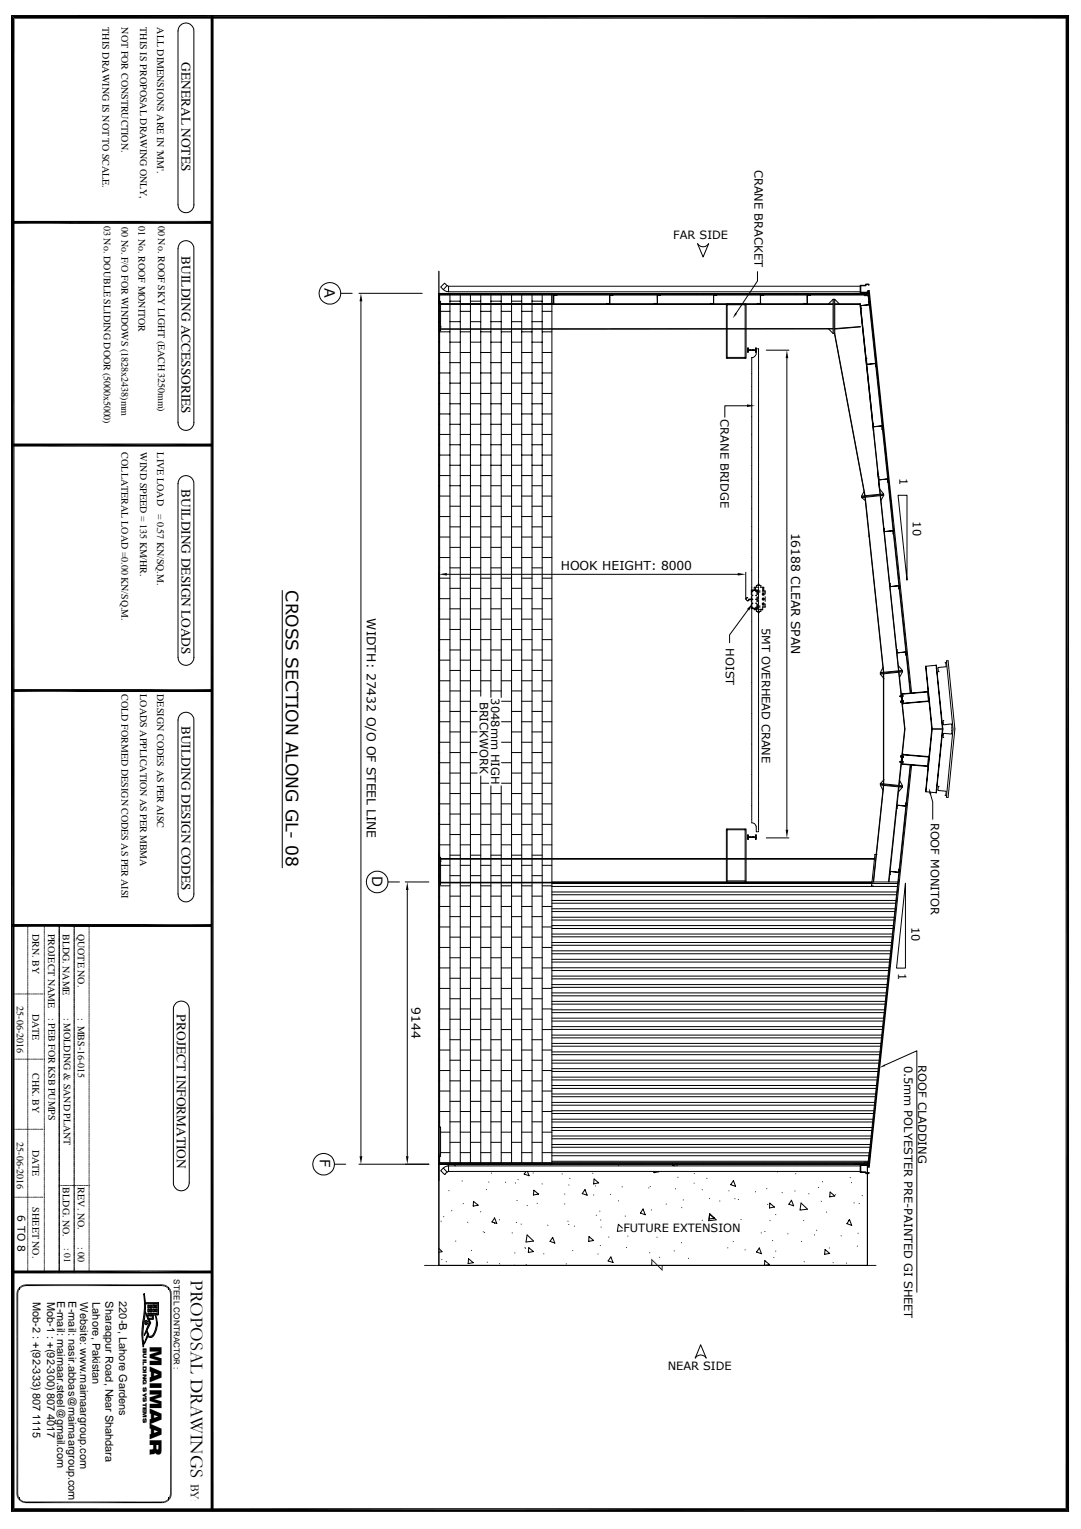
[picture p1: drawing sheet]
<svg xmlns="http://www.w3.org/2000/svg" width="297mm" height="420mm" viewBox="0 0 297 420" stroke-linecap="round" stroke-linejoin="round" font-family="sans-serif">
<defs><g id="words">
<text font-size="5.1" x="52.4" y="351.5" transform="rotate(90 52.4 351.5)">PROPOSAL DRAWINGS</text>
<text font-size="4.7" x="78.5" y="162.1" transform="rotate(90 78.5 162.1)">CROSS SECTION ALONG GL- 08</text>
<g font-size="4.5">
<text x="41.1" y="369.7" transform="rotate(90 41.1 369.7)">MAIMA</text>
<text x="41.1" y="395.1" transform="rotate(90 41.1 395.1)">R</text>
</g>
<g font-size="3.9">
<text x="89.1" y="79.2" transform="rotate(90 89.1 79.2)">A</text>
<text x="102.1" y="240.5" transform="rotate(90 102.1 240.5)">D</text>
<text x="87.7" y="318.1" transform="rotate(90 87.7 318.1)">F</text>
</g>
<g font-size="3.7">
<text x="49.8" y="17.1" transform="rotate(90 49.8 17.1)">GENERAL NOTES</text>
<text x="49.8" y="70.3" transform="rotate(90 49.8 70.3)">BUILDING ACCESSORIES</text>
<text x="49.8" y="134.3" transform="rotate(90 49.8 134.3)">BUILDING DESIGN LOADS</text>
<text x="49.8" y="199.2" transform="rotate(90 49.8 199.2)">BUILDING DESIGN CODES</text>
<text x="48.5" y="278.5" transform="rotate(90 48.5 278.5)">PROJECT INFORMATION</text>
</g>
<g font-size="3.4">
<text x="217.1" y="146.2" transform="rotate(90 217.1 146.2)">16188 CLEAR SPAN</text>
<text x="153.9" y="156.5">HOOK HEIGHT: 8000</text>
<text x="100.7" y="169.8" transform="rotate(90 100.7 169.8)">WIDTH: 27432 O/O OF STEEL LINE</text>
<text x="112.9" y="276.5" transform="rotate(90 112.9 276.5)">9144</text>
<text x="52.4" y="407.4" transform="rotate(90 52.4 407.4)">BY:</text>
</g>
<g font-size="3.1">
<text x="207" y="46.6" transform="rotate(90 207 46.6)">CRANE BRACKET</text>
<text x="184.8" y="65.6">FAR SIDE</text>
<text x="197.8" y="115.1" transform="rotate(90 197.8 115.1)">CRANE BRIDGE</text>
<text x="246.9" y="131.2" transform="rotate(90 246.9 131.2)">1</text>
<text x="250.6" y="143.1" transform="rotate(90 250.6 143.1)">10</text>
<text x="209.1" y="172.3" transform="rotate(90 209.1 172.3)">5MT OVERHEAD CRANE</text>
<text x="199.2" y="178" transform="rotate(90 199.2 178)">HOIST</text>
<text x="134.8" y="191.8" transform="rotate(90 134.8 191.8)">3048mm HIGH</text>
<text x="131.6" y="192.7" transform="rotate(90 131.6 192.7)">BRICKWORK</text>
<text x="255.5" y="225.8" transform="rotate(90 255.5 225.8)">ROOF MONITOR</text>
<text x="250.2" y="254.5" transform="rotate(90 250.2 254.5)">10</text>
<text x="246.5" y="267.2" transform="rotate(90 246.5 267.2)">1</text>
<text x="248.1" y="292.6" transform="rotate(90 248.1 292.6)">0.5mm POLYESTER PRE-PAINTED GI SHEET</text>
<text x="252" y="292.5" transform="rotate(90 252 292.5)">ROOF CLADDING</text>
<text x="171.1" y="338.3">FUTURE EXTENSION</text>
<text x="183.3" y="376.1">NEAR SIDE</text>
</g>
<g font-size="3">
<text x="9" y="357.4" transform="rotate(90 9 357.4)">Mob-2 : +(92-333) 807</text>
<text x="13" y="357.4" transform="rotate(90 13 357.4)">Mob-1 : +(92-300) 807</text>
<text x="15.7" y="357.2" transform="rotate(90 15.7 357.2)">E-mail: maimaar.steel@gmail.com</text>
<text x="18.8" y="357.2" transform="rotate(90 18.8 357.2)">E-mail: nasir.abbas@maimaargroup.com</text>
<text x="22" y="357.5" transform="rotate(90 22 357.5)">Website: www.maimaargroup.com</text>
<text x="25.4" y="357.5" transform="rotate(90 25.4 357.5)">Lahore, Pakistan</text>
<text x="29" y="357.2" transform="rotate(90 29 357.2)">Sharaqpur Road, Near Shahdara</text>
<text x="32.7" y="357.2" transform="rotate(90 32.7 357.2)">220-B, Lahore Gardens</text>
<text x="9" y="388.3" transform="rotate(90 9 388.3)">1115</text>
<text x="13" y="388.3" transform="rotate(90 13 388.3)">4017</text>
</g>
<text font-size="2.9" x="4.8" y="333.7" transform="rotate(90 4.8 333.7)">6 TO 8</text>
<g font-size="2.7">
<text x="28.1" y="7.5" transform="rotate(90 28.1 7.5)">THIS DRAWING IS NOT TO SCALE.</text>
<text x="33.3" y="7.5" transform="rotate(90 33.3 7.5)">NOT FOR CONSTRUCTION.</text>
<text x="38.5" y="7.5" transform="rotate(90 38.5 7.5)">THIS IS PROPOSAL DRAWING ONLY,</text>
<text x="43.2" y="7.5" transform="rotate(90 43.2 7.5)">ALL DIMENSIONS ARE IN 'MM'.</text>
<text x="28.5" y="62" transform="rotate(90 28.5 62)">03 No. DOUBLE SLIDING DOOR (5000x5000)</text>
<text x="33.4" y="62.3" transform="rotate(90 33.4 62.3)">00 No. F/O FOR WINDOWS (1828x2438)mm</text>
<text x="38" y="62" transform="rotate(90 38 62)">01 No. ROOF MONITOR</text>
<text x="43.4" y="61.9" transform="rotate(90 43.4 61.9)">00 No. ROOF SKY LIGHT (EACH 3250mm)</text>
<text x="33.3" y="124.2" transform="rotate(90 33.3 124.2)">COLLATERAL LOAD =0.00 KN/SQ.M.</text>
<text x="38.5" y="124.2" transform="rotate(90 38.5 124.2)">WIND SPEED = 135 KM/HR.</text>
<text x="43.2" y="124.2" transform="rotate(90 43.2 124.2)">LIVE LOAD</text>
<text x="43.2" y="141.1" transform="rotate(90 43.2 141.1)">= 0.57 KN/SQ.M.</text>
<text x="33.3" y="190.6" transform="rotate(90 33.3 190.6)">COLD FORMED DESIGN CODES AS PER AISI</text>
<text x="38.5" y="190.6" transform="rotate(90 38.5 190.6)">LOADS APPLICATION AS PER MBMA</text>
<text x="43.2" y="190.6" transform="rotate(90 43.2 190.6)">DESIGN CODES AS PER AISC</text>
<text x="8.9" y="256.4" transform="rotate(90 8.9 256.4)">DRN. BY</text>
<text x="13.2" y="256.4" transform="rotate(90 13.2 256.4)">PROJECT NAME</text>
<text x="17.3" y="256.4" transform="rotate(90 17.3 256.4)">BLDG. NAME</text>
<text x="21.4" y="256.4" transform="rotate(90 21.4 256.4)">QUOTE NO.</text>
<text x="4.6" y="276.3" transform="rotate(90 4.6 276.3)">25-06-2016</text>
<text x="8.9" y="278.3" transform="rotate(90 8.9 278.3)">DATE</text>
<text x="13.4" y="279.4" transform="rotate(90 13.4 279.4)">: PEB FOR KSB PUMPS</text>
<text x="17.5" y="279.4" transform="rotate(90 17.5 279.4)">: MOLDING &amp; SAND PLANT</text>
<text x="21.4" y="279.4" transform="rotate(90 21.4 279.4)">: MBS-16-015</text>
<text x="8.9" y="294.6" transform="rotate(90 8.9 294.6)">CHK. BY</text>
<text x="4.6" y="313.6" transform="rotate(90 4.6 313.6)">25-06-2016</text>
<text x="8.9" y="315.6" transform="rotate(90 8.9 315.6)">DATE</text>
<text x="17.3" y="326" transform="rotate(90 17.3 326)">BLDG. NO.</text>
<text x="21.4" y="326" transform="rotate(90 21.4 326)">REV. NO.</text>
<text x="8.9" y="331.5" transform="rotate(90 8.9 331.5)">SHEET NO.</text>
<text x="21.4" y="342.4" transform="rotate(90 21.4 342.4)">: 00</text>
</g>
<text font-size="2.6" x="17.6" y="342.6" transform="rotate(90 17.6 342.6)">: 01</text>
<text font-size="2.2" x="47.7" y="351.2" transform="rotate(90 47.7 351.2)">STEEL CONTRACTOR :</text>
<text font-size="1.5" x="39.2" y="370.1" transform="rotate(90 39.2 370.1)">BUILDING SYSTEMS</text>
</g></defs>
<g fill="none" stroke="#000" stroke-width=".27">
<path d="M3.2 4.3h290.1v410.6h-290.1zM21.3 4.3h35.3M48.9 8.5h.1M49.5 7a2.16 2.16 0 0 1 2.4-.5 2.16 2.16 0 0 1 1.3 2v47.7a2.18 2.18 0 0 1-2.2 2.2 2.18 2.18 0 0 1-2.1-2.2v-47.7l.3-1.1zM58.2 4.3v410.6M293.3 4.3h.1M48.9 56.2h.1M53.2 56.2h.1M21.3 61h35.3M48.9 68.3h.1M49.5 66.7a2.19 2.19 0 0 1 2.4-.5 2.19 2.19 0 0 1 1.3 2.1v47.7a2.18 2.18 0 0 1-2.2 2.2 2.18 2.18 0 0 1-2.1-2.2v-47.7l.3-1.1zM122 77.7l.7 .7-1 1.1-.7-.7z"/>
<path d="M122.7 78.4l.4 .2h113M123.1 78.6v1.5l-1-.3-.5-.3M191.5 66.9a1.79 1.79 0 0 0 3 0l-1.5 3.7zM207.9 74.6v2.6l-5.9 8.8M236.1 78.3h1.4l.1-.3h.9v.3l-.7-.2-.2 .4h-1.4v1.7h1.8l.2-.1v.3h-2.1zM238.4 79.8v.3M93.5 80.5h3.2M98.5 80.5h17.4M99.1 82.7v234.7M120.4 82.7v8.1zM120.4 80.6h31.1v2.8h-31.1zM120.4 80.6h31.1v239h-31.1z"/>
<path d="M120.4 82.7h.5v8.1h-.5M120.4 81h117.9M120.4 80.9h.3M120.4 82.7h.3M120.4 88.3h.3M120.4 93.9h.3M120.4 99.6h.3M120.7 81v228.4M120.7 85.5h2.8M120.7 91.1h2.8M120.7 96.8h2.8M120.8 80.9h.4"/>
<path d="M120.9 83.5h107.7M121.1 89.8h.1M121.3 80.9h.4M121.8 80.9h.4M122.4 80.9h.2M122.8 80.9h.4M123.1 80.1h113M123.3 80.9h.4M123.5 81v238.2M123.5 82.7h2.8M123.5 88.3h2.8M123.5 93.9h2.8"/>
<path d="M123.5 99.6h2.8M123.8 80.9h.3M124.3 80.9h.3M124.8 80.9h.3M125.3 80.9h.3M125.8 80.9h.3M126.3 80.9h.3M126.3 81v238.2M126.3 85.5h2.8M126.3 91.1h2.8M126.3 96.8h2.8M126.8 80.9h.3"/>
<path d="M127.3 80.9h.3M127.8 80.9h.3M128.3 80.9h.3M128.8 80.9h.3M129.1 81v238.2M129.1 82.7h2.8M129.1 88.3h2.8M129.1 93.9h2.8M129.1 99.6h2.8M129.2 80.9h.4M129.7 80.9h.4M130.3 80.9h.3"/>
<path d="M130.8 80.9h.3M131.2 80.9h.4M131.7 80.9h.4M131.9 81v110.1M131.9 85.5h2.8M131.9 91.1h2.8M131.9 96.8h2.8M132.2 80.9h.3M132.7 80.9h.3M133.2 80.9h.4M133.7 80.9h.4M134.2 80.9h.3"/>
<path d="M134.7 80.9h.3M134.7 81v110.5M134.7 82.7h2.9M134.7 88.3h2.9M134.7 93.9h2.9M134.7 99.6h2.9M135.2 80.9h.3M135.7 80.9h.3M136.2 80.9h.3M136.7 80.9h.3M137.2 80.9h.3M137.6 81v110.5"/>
<path d="M137.6 85.5h2.8M137.6 91.1h2.8M137.6 96.8h2.8M137.6 80.9h.4M138.2 80.9h.3M138.7 80.9h.3M139.2 80.9h.3M139.6 80.9h.4M140.1 80.9h.4M140.4 81v238.2M140.4 82.7h2.8M140.4 88.3h2.8"/>
<path d="M140.4 93.9h2.8M140.4 99.6h2.8M140.7 80.9h.2M141.1 80.9h.4M141.6 80.9h.4M142.1 80.9h.4M142.6 80.9h.3M143.1 80.9h.3M143.2 81v238.2M143.2 85.5h2.8M143.2 91.1h2.8M143.2 96.8h2.8"/>
<path d="M143.6 80.9h.3M144.1 80.9h.3M144.6 80.9h.3M145.1 80.9h.3M145.6 80.9h.3M146 81v238.2M146 82.7h2.8M146 88.3h2.8M146 93.9h2.8M146 99.6h2.8M146.1 80.9h.3M146.6 80.9h.3"/>
<path d="M147.1 80.9h.3M147.6 80.9h.3M148 80.9h.4M148.6 80.9h.3M148.8 81v238.2M148.8 85.5h2.7M148.8 91.1h2.7M148.8 96.8h2.7M149.1 80.9h.3M149.5 80.9h.4M150 80.9h.4M150.5 80.9h.4"/>
<path d="M151 80.9h.3M151.5 80.9h.4M151.9 81h.8l.2 .1-.9-.1v2.4h-.8l-.2-.1 .9 .1zM152 80.9h.4M152.5 80.9h.3M153 80.9h.3M153.5 80.9h.3M154 80.9h.3M154.5 80.9h.3M155 80.9h.3M155.5 80.9h.3M156 80.9h.3"/>
<path d="M156.5 80.9h.3M157 80.9h.3M157.5 80.9h.3M157.9 80.9h.4M158.4 80.9h.4M159 80.9h.3M159.4 80.9h.4M159.9 80.9h.4M160.4 80.9h.4M160.9 80.9h.3M161.4 80.9h.3M161.9 80.9h.3"/>
<path d="M162.4 80.9h.3M162.9 80.9h.3M163.4 80.9h.3M163.9 80.9h.3M164.4 80.9h.3M164.9 80.9h.3M165.4 80.9h.3M165.9 80.9h.3M166.3 80.9h.4M166.9 80.9h.3M167.3 81h.8l.1 .1-.8-.1v2.4h-.8l-.2-.1 .9 .1zM167.4 80.9h.3"/>
<path d="M167.8 80.9h.4M168.3 80.9h.4M168.8 80.9h.4M169.3 80.9h.3M169.8 80.9h.3M170.3 80.9h.4M170.8 80.9h.3M171.3 80.9h.3M171.8 80.9h.3M172.3 80.9h.3M172.8 80.9h.3M173.3 80.9h.3"/>
<path d="M173.8 80.9h.3M174.3 80.9h.3M174.8 80.9h.3M175.3 80.9h.3M175.8 80.9h.3M176.2 80.9h.4M176.7 80.9h.4M177.3 80.9h.3M177.8 80.9h.3M178.2 80.9h.4M178.7 80.9h.4M179.2 80.9h.3"/>
<path d="M179.7 80.9h.3M180.2 80.9h.3M180.4 81h.8l.1 .1-.9-.1v2.4h-.7l-.2-.1 .9 .1zM180.7 80.9h.4M181.2 80.9h.3M181.7 80.9h.3M182.2 80.9h.3M182.7 80.9h.3M183.2 80.9h.3M183.7 80.9h.3M184.2 80.9h.3M184.6 80.9h.4"/>
<path d="M185.2 80.9h.3M185.7 80.9h.3M186.2 80.9h.3M186.6 80.9h.4M187.1 80.9h.4M187.6 80.9h.3M188.1 80.9h.3M188.6 80.9h.4M189.1 80.9h.4M189.6 80.9h.3M190.1 80.9h.3M190.6 80.9h.3"/>
<path d="M191.1 80.9h.3M191.6 80.9h.3M192.1 80.9h.3M192.6 80.9h.3M193.1 80.9h.3M193.6 80.9h.3M194.1 80.9h.3M194.6 80.9h.3M195 80.9h.4M195.5 80.9h.4M195.8 81h.8l.1 .1-.9-.1v2.4h-.7l-.1-.1 .8 .1zM196.1 80.9h.3"/>
<path d="M196.5 80.9h.4M197 80.9h.4M197.5 80.9h.4M198 80.9h.3M198.5 80.9h.3M199 80.9h.4M199.4 83.5h5.4v14.9h-5.4zM199.5 80.9h.3M199.6 83.5v14.9M199.6 98.1h4.9M199.6 83.7h4.9M200 80.9h.3"/>
<path d="M200.5 80.9h.3M201 80.9h.3M201.5 80.9h.3M202 80.9h.3M202.5 80.9h.3M203 80.9h.3M203.5 80.9h.3M204 80.9h.3M204.5 80.9h.3M204.5 83.5v14.9M204.9 80.9h.4M205.2 95.9v.5"/>
<path d="M205.2 95.7l.2-.2v.3M205.2 95.7h.1M205.2 95.8h.1M205.2 96.4v.1M205.4 96.4v.3h-.2v-.2M205.4 96l1 .1M205.4 96h.1M205.4 95.8v.1M205.4 80.9h.4M205.9 80.9h.4M206.3 98.2v.3M206.3 98.7v.3"/>
<path d="M206.3 99.2v.3M206.3 99.7v.3M206.3 98.2h.1M206.4 96.2h-1v.2M206.5 80.9h.2M206.5 96.2h.3M206.5 96.1h.3M206.6 98.1l-.3 .1M206.9 96.2h.3M206.9 96.1h.3M206.9 80.9h.4M207.1 97.9l-.3 .2"/>
<path d="M207.3 96.2v.2M207.3 95.8v.1M207.3 96v.1M207.3 96h.1M207.4 97.5l-.2 .3M207.4 80.9h.4M207.6 96.3v.4h-.3v-.3M207.6 95.9v.5M207.6 95.7l-.3-.2v.3M207.6 96.7l-.1 .7M207.6 96.5h.1M207.6 95.7h.1"/>
<path d="M207.8 95.8h-.2v.3M207.9 80.9h.3M208 95.8h.2v.3M208.2 96.2v.3M208.2 96.7v.3M208.2 97.2v.3M208.2 97.7v.3M208.2 98.2v.3M208.2 98.7v.3M208.2 99.2v.3M208.2 99.7v.3M208.4 80.9h.3"/>
<path d="M208.7 81h.8l.1 .1-.9-.1v2.4h-.8l-.1-.1 .9 .1zM208.9 80.9h.3M209.4 80.9h.4M209.9 80.9h.3M210.3 96.1h6.2M210.4 80.9h.3M210.9 80.9h.3M211.4 80.9h.3M211.9 80.9h.3M212.4 80.9h.3M212.9 80.9h.3M213.3 80.9h.4"/>
<path d="M213.8 80.9h.4M214.4 80.9h.3M214.8 80.9h.4M215.3 80.9h.4M215.8 80.9h.4M216 98.3v129.5M216.3 80.9h.3M216.8 80.9h.3M217.3 80.9h.4M217.8 80.9h.4M218.3 80.9h.3M218.8 80.9h.3"/>
<path d="M219.3 80.9h.3M219.8 80.9h.3M220.3 80.9h.3M220.8 80.9h.3M221.3 80.9h.3M221.5 81l1 .1-1-.1 .1 2.4h-.8l-.1-.1 .8 .1zM221.8 80.9h.3M222.3 80.9h.3M222.8 80.9h.3M223.2 80.9h.4M223.7 80.9h.4M224.2 80.9h.4"/>
<path d="M224.8 80.9h.2M225.2 80.9h.4M225.7 80.9h.4M226.2 80.9h.4M226.7 80.9h.3M227.2 80.9h.3M227.3 90.2l1.3 1.4M227.7 80.9h.3M228.2 80.9h.3M228.6 82.2v9.4h.5v-9.4M228.6 82.2h.5M228.6 82.2l-1.2 1.3"/>
<path d="M228.6 90.2l-107.7 .1M228.6 90.3l-107.7 .1M228.7 80.9h.3M228.9 82.2v9.4M229 91.6l8.3 44.5M229.1 83.5h7M229.1 83.5h6.9M229.1 91.6l8.3 44.5M229.1 90.2l7-.5-7 .6M229.1 82.2l1.3 1.3M229.2 80.9h.3M229.7 80.9h.3"/>
<path d="M230.2 80.9h.3M230.7 80.9h.3M231.2 80.9h.3M231.6 80.9h.4M232.1 80.9h.4M232.7 80.9h.3M233.2 80.9h.3M233.6 80.9h.4M234.1 80.9h.4M234.3 80.6h3.9l.4 3.5M234.6 80.9h.4M235.1 80.9h.3"/>
<path d="M235.6 80.9h.4M236.1 83.5l5.5 52.2M236.1 80.9h.4M236.1 83.5l3.7 34.8M236.2 83.9l2.4-.2-.2-.9 .1 .1 .1 .8-2.4 .2 .2 .9zM236.6 80.9h.3M237.1 80.9h.3M237.2 81.2h1.1l.1 .9M237.6 80.9h.3M237.9 98.3v1.7l2.4-.2 .1 .8-.1 .1v-.9l-2.4 .3zM238.1 80.9h.2M238.3 80.6h-117.9v2.8"/>
<path d="M238.4 80.2v.4M238.4 80.7l.1 .3M238.5 81.2v.4M238.5 81.7l.1 .3M238.6 82.2v.3M238.7 82.7v.3M238.7 83.2v.3M238.7 83.7l.1 .3M238.8 84.2v.3M238.9 84.7v.3M238.9 85.1l.1 .4M239 85.7v.3"/>
<path d="M239 86.1v.4M239.1 86.6v.4M239.1 87.1l.1 .4M239.2 87.6v.3M239.2 88.1v.3M239.3 88.6v.3M239.3 89.1l.1 .3M239.4 89.6v.3M239.4 90.1l.1 .3M239.5 90.6v.3M239.5 91.1v.3M239.6 91.6v.3"/>
<path d="M239.6 92l.1 .4M239.7 92.5v.4M239.8 93v.4M239.8 93.5v.4M239.8 94l.1 .3M239.9 94.5v.3M239.9 95l.1 .3M240 95.5v.3M240.1 96v.3M240.1 96.5v.3M240.1 97l.1 .3M240.2 97.5v.3"/>
<path d="M240.3 98v.3M240.3 98.4v.4M240.3 98.9l.1 .4M240.4 99.4v.4M240.5 99.9v.3M48.9 116h.1M53.2 116h.1M120.4 105.2h.3M120.4 110.9h.3M120.4 116.5h.3M120.7 102.4h2.8M120.7 108h2.8"/>
<path d="M120.7 113.7h2.8M120.7 119.3h2.8M123.5 105.2h2.8M123.5 110.9h2.8M123.5 116.5h2.8M126.3 102.4h2.8M126.3 108h2.8M126.3 113.7h2.8M126.3 119.3h2.8M129.1 105.2h2.8M129.1 110.9h2.8M129.1 116.5h2.8"/>
<path d="M131.9 102.4h2.8M131.9 108h2.8M131.9 113.7h2.8M131.9 119.3h2.8M134.7 105.2h2.9M134.7 110.9h2.9M134.7 116.5h2.9M137.6 102.4h2.8M137.6 108h2.8M137.6 113.7h2.8M137.6 119.3h2.8M140.4 105.2h2.8"/>
<path d="M140.4 110.9h2.8M140.4 116.5h2.8M143.2 102.4h2.8M143.2 108h2.8M143.2 113.7h2.8M143.2 119.3h2.8M146 105.2h2.8M146 110.9h2.8M146 116.5h2.8M148.8 102.4h2.7M148.8 108h2.7M148.8 113.7h2.7"/>
<path d="M148.8 119.3h2.7M205 111.4h-6.1v3.1M206.3 100.2v.3M206.3 100.7v.3M206.3 101.1v.4M206.3 101.6v.4M206.3 102.1v.4M206.3 102.6v.4M206.3 103.1v.4M206.3 103.6v.4M206.3 104.1v.3M206.3 104.6v.3"/>
<path d="M206.3 105.1v.3M206.3 105.6v.4M206.3 106.1v.3M206.3 106.6v.3M206.3 107.1v.3M206.3 107.6v.3M206.3 108.1v.3M206.3 108.6v.3M206.3 109.1v.3M206.3 109.6v.3M206.3 110.1v.3M206.3 110.6v.3"/>
<path d="M206.3 111v.4M206.3 111.5v.4M206.3 112v.4M206.3 112.6v.3M206.3 113v.4M206.3 113.5v.4M206.3 114v.4M206.3 114.5v.3M206.3 115v.3M206.3 115.5v.4M206.3 116v.3M206.3 116.5v.3"/>
<path d="M206.3 117v.3M206.3 117.5v.3M206.3 118v.3M206.3 118.5v.3M206.3 119v.3M206.3 119.4v.4M206.3 120v.3M208.2 100.2v.3M208.2 100.7v.3M208.2 101.2v.3M208.2 101.6v.4M208.2 102.1v.4"/>
<path d="M208.2 102.7v.3M208.2 103.1v.4M208.2 103.6v.4M208.2 104.1v.4M208.2 104.6v.3M208.2 105.1v.3M208.2 105.6v.4M208.2 106.1v.3M208.2 106.6v.3M208.2 107.1v.3M208.2 107.6v.3M208.2 108.1v.3"/>
<path d="M208.2 108.6v.3M208.2 109.1v.3M208.2 109.6v.3M208.2 110.1v.3M208.2 110.6v.3M208.2 111.1v.3M208.2 111.5v.4M208.2 112v.4M208.2 112.6v.3M208.2 113.1v.3M208.2 113.5v.4M208.2 114v.4"/>
<path d="M208.2 114.5v.3M208.2 115v.3M208.2 115.5v.4M208.2 116v.4M208.2 116.5v.3M208.2 117v.3M208.2 117.5v.3M208.2 118v.3M208.2 118.5v.3M208.2 119v.3M208.2 119.5v.3M208.2 120v.3"/>
<path d="M239.7 116.3v.9l2.4-.3 .1 .8-.2 .1 .1-.8-2.4 .2zM239.7 118.3l-3.7-34.8 5.5 52.2M240.5 100.4l.1 .4M240.6 100.9v.3M240.6 101.4v.3M240.7 101.9v.3M240.7 102.4l.1 .3M240.8 102.9v.3M240.8 103.4l.1 .3M240.9 103.9v.3M240.9 104.3l.1 .4M241 104.9v.3"/>
<path d="M241 105.3l.1 .4M241.1 105.8v.4M241.2 106.3v.4M241.2 106.8v.3M241.2 107.3l.1 .3M241.3 107.8v.3M241.4 108.3v.3M241.4 108.8v.3M241.4 109.3l.1 .3M241.5 109.8v.3M241.5 110.3l.1 .3M241.6 110.8v.3"/>
<path d="M241.7 111.2v.4M241.7 111.8v.3M241.7 112.2l.1 .4M241.8 112.7v.4M241.9 113.2v.3M241.9 113.7l.1 .3M242 114.2v.3M242 114.7v.3M242.1 115.2v.3M242.1 115.7l.1 .3M242.2 116.2v.3M242.2 116.7l.1 .3"/>
<path d="M242.3 117.2v.3M242.3 117.7l.1 .3M242.4 118.1v.4M242.4 118.6l.1 .4M242.5 119.1v.3M242.5 119.6v.4M3.2 122.2h55M48.9 132.8h.1M49.5 131.2a2.19 2.19 0 0 1 2.4-.4 2.19 2.19 0 0 1 1.3 2v47.7a2.18 2.18 0 0 1-2.2 2.2 2.18 2.18 0 0 1-2.1-2.2v-47.7l.3-1.1zM120.4 122.1h.3M120.4 127.7h.3M120.4 133.4h.3"/>
<path d="M120.4 139h.3M120.7 124.9h2.8M120.7 130.6h2.8M120.7 136.2h2.8M123.5 122.1h2.8M123.5 127.7h2.8M123.5 133.4h2.8M123.5 139h2.8M126.3 124.9h2.8M126.3 130.6h2.8M126.3 136.2h2.8M129.1 122.1h2.8"/>
<path d="M129.1 127.7h2.8M129.1 133.4h2.8M129.1 139h2.8M131.9 124.9h2.8M131.9 130.6h2.8M131.9 136.2h2.8M134.7 122.1h2.9M134.7 127.7h2.9M134.7 133.4h2.9M134.7 139h2.9M137.6 124.9h2.8M137.6 130.6h2.8"/>
<path d="M137.6 136.2h2.8M140.4 122.1h2.8M140.4 127.7h2.8M140.4 133.4h2.8M140.4 139h2.8M143.2 124.9h2.8M143.2 130.6h2.8M143.2 136.2h2.8M146 122.1h2.8M146 127.7h2.8M146 133.4h2.8M146 139h2.8"/>
<path d="M148.8 124.9h2.7M148.8 130.6h2.7M148.8 136.2h2.7M206.3 120.5v.3M206.3 121v.3M206.3 121.4v.4M206.3 121.9v.4M206.3 122.5v.3M206.3 122.9v.4M206.3 123.4v.4M206.3 123.9v.4M206.3 124.4v.3"/>
<path d="M206.3 124.9v.3M206.3 125.4v.4M206.3 125.9v.3M206.3 126.4v.3M206.3 126.9v.3M206.3 127.4v.3M206.3 127.9v.3M206.3 128.4v.3M206.3 128.9v.3M206.3 129.4v.3M206.3 129.9v.3M206.3 130.4v.3"/>
<path d="M206.3 130.9v.3M206.3 131.3v.4M206.3 131.8v.4M206.3 132.4v.3M206.3 132.9v.3M206.3 133.3v.4M206.3 133.8v.4M206.3 134.3v.3M206.3 134.8v.3M206.3 135.3v.3M206.3 135.8v.4M206.3 136.3v.3"/>
<path d="M206.3 136.8v.3M206.3 137.3v.3M206.3 137.8v.3M206.3 138.3v.3M206.3 138.8v.3M206.3 139.3v.3M206.3 139.8v.3M208.2 120.5v.3M208.2 121v.3M208.2 121.5v.3M208.2 121.9v.4M208.2 122.5v.3"/>
<path d="M208.2 123v.3M208.2 123.4v.4M208.2 123.9v.4M208.2 124.4v.4M208.2 124.9v.3M208.2 125.4v.4M208.2 125.9v.4M208.2 126.4v.3M208.2 126.9v.3M208.2 127.4v.3M208.2 127.9v.3M208.2 128.4v.3"/>
<path d="M208.2 128.9v.3M208.2 129.4v.3M208.2 129.9v.3M208.2 130.4v.3M208.2 130.9v.3M208.2 131.4v.3M208.2 131.8v.4M208.2 132.4v.3M208.2 132.9v.3M208.2 133.3v.4M208.2 133.8v.4M208.2 134.3v.4"/>
<path d="M208.2 134.8v.3M208.2 135.3v.3M208.2 135.8v.4M208.2 136.3v.4M208.2 136.8v.3M208.2 137.3v.3M208.2 137.8v.3M208.2 138.3v.3M208.2 138.8v.3M208.2 139.3v.3M208.2 139.8v.3M236.5 136.6l1 .8"/>
<path d="M237.1 135l-.6 1.2M237.4 136.5l5.1 48.1M237.5 136.5l5 48.1M241.2 130.8v1l2.4-.3 .1 .8-.1 .1v-.9l-2.4 .3zM241.5 134.3l1 1.3M241.6 136.1l5 48.1M241.7 136.1l5 48.1M242.5 135.6v.4l-6 .6M242.5 135.6l-6 .6v.4M242.5 135.8l-6 .6M242.5 136l-.7 1.4M242.6 120.1v.3"/>
<path d="M242.6 120.6l.1 .3M242.7 121.1v.3M242.8 121.6v.3M242.8 122.1v.3M242.8 122.6l.1 .3M242.9 123.1v.3M242.9 123.6l.1 .3M243 124.1l.1 .3M243.1 124.5v.4M243.1 125v.4M243.1 125.5l.1 .4M243.2 126v.3"/>
<path d="M243.3 126.5v.4M243.3 127v.3M243.3 127.5l.1 .3M243.4 128v.3M243.5 128.5v.3M243.5 129l.1 .3M243.6 129.5v.3M243.6 130v.3M243.7 130.4v.4M243.7 131l.1 .3M243.8 131.4v.4M243.8 131.9l.1 .4"/>
<path d="M243.9 132.4v.4M243.9 132.9l.1 .3M244 133.4v.3M244 133.9l.1 .3M244.1 134.4v.3M244.2 134.9v.3M244.2 135.4v.3M244.2 135.9l.1 .3M244.3 136.4v.3M244.4 136.9v.3M244.4 137.3v.4M244.4 137.8l.1 .4"/>
<path d="M244.5 138.3v.4M244.5 138.8l.1 .4M244.6 139.3v.3M244.7 139.8v.3M246.5 136h2.4v23.3zM120.4 157.1v7.4M120.4 144.7h.3M120.4 150.3h.3M120.4 155.9h.3M120.7 141.8h2.8M120.7 147.5h2.8M120.7 153.1h2.8"/>
<path d="M120.7 158.7h2.8M122.6 157.7h79.9M123.5 144.7h2.8M123.5 150.3h2.8M123.5 155.9h2.8M126.3 141.8h2.8M126.3 147.5h2.8M126.3 153.1h2.8M126.3 158.7h2.8M129.1 144.7h2.8M129.1 150.3h2.8M129.1 155.9h2.8"/>
<path d="M131.9 141.8h2.8M131.9 147.5h2.8M131.9 153.1h2.8M131.9 158.7h2.8M134.7 144.7h2.9M134.7 150.3h2.9M134.7 155.9h2.9M137.6 141.8h2.8M137.6 147.5h2.8M137.6 153.1h2.8M137.6 158.7h2.8M140.4 144.7h2.8"/>
<path d="M140.4 150.3h2.8M140.4 155.9h2.8M143.2 141.8h2.8M143.2 147.5h2.8M143.2 153.1h2.8M143.2 158.7h2.8M146 144.7h2.8M146 150.3h2.8M146 155.9h2.8M148.8 141.8h2.7M148.8 147.5h2.7M148.8 153.1h2.7"/>
<path d="M148.8 158.7h2.7M204.7 157.1v7.4M206.3 140.3v.3M206.3 140.8v.3M206.3 141.3v.3M206.3 141.7v.4M206.3 142.2v.4M206.3 142.8v.3M206.3 143.2v.4M206.3 143.7v.4M206.3 144.2v.4M206.3 144.7v.3"/>
<path d="M206.3 145.2v.3M206.3 145.7v.4M206.3 146.2v.3M206.3 146.7v.3M206.3 147.2v.3M206.3 147.7v.3M206.3 148.2v.3M206.3 148.7v.3M206.3 149.2v.3M206.3 149.7v.3M206.3 150.2v.3M206.3 150.7v.3"/>
<path d="M206.3 151.2v.3M206.3 151.6v.4M206.3 152.1v.4M206.3 152.7v.3M206.3 153.1v.4M206.3 153.6v.4M206.3 154.1v.4M206.3 154.6v.3M206.3 155.1v.3M206.3 155.6v.4M206.3 156.1v.4M206.3 156.6v.3"/>
<path d="M206.3 157.1v.3M206.3 157.6v.3M206.3 158.1v.3M206.3 158.6v.3M206.3 159.1v.3M206.3 159.6v.3M208.2 140.3v.3M208.2 140.8v.3M208.2 141.3v.3M208.2 141.7v.4M208.2 142.2v.4M208.2 142.8v.3"/>
<path d="M208.2 143.3v.3M208.2 143.7v.4M208.2 144.2v.4M208.2 144.7v.4M208.2 145.2v.3M208.2 145.7v.4M208.2 146.2v.4M208.2 146.7v.3M208.2 147.2v.3M208.2 147.7v.3M208.2 148.2v.3M208.2 148.7v.3"/>
<path d="M208.2 149.2v.3M208.2 149.7v.3M208.2 150.2v.3M208.2 150.7v.3M208.2 151.2v.3M208.2 151.7v.3M208.2 152.1v.4M208.2 152.7v.3M208.2 153.2v.3M208.2 153.6v.4M208.2 154.1v.4M208.2 154.6v.4"/>
<path d="M208.2 155.1v.3M208.2 155.6v.4M208.2 156.1v.4M208.2 156.6v.3M208.2 157.1v.3M208.2 157.6v.3M208.2 158.1v.3M208.2 158.6v.3M208.2 159.1v.3M208.2 159.6v.3M238.6 147.2h-.3M242.7 145v1l2.4-.3 .1 .8-.1 .1v-.9l-2.4 .3z"/>
<path d="M244.7 140.3v.3M244.7 140.8l.1 .3M244.8 141.3v.3M244.9 141.8v.3M244.9 142.3l.1 .3M245 142.8v.3M245 143.3v.3M245.1 143.8v.3M245.1 144.2l.1 .4M245.2 144.7v.4M245.2 145.2l.1 .3M245.3 145.7v.4"/>
<path d="M245.3 146.2l.1 .3M245.4 146.7v.3M245.4 147.2l.1 .3M245.5 147.7v.3M245.5 148.2l.1 .3M245.6 148.7v.3M245.6 149.2l.1 .3M245.7 149.7v.3M245.8 150.2v.3M245.8 150.6v.4M245.8 151.1l.1 .4M245.9 151.6v.4"/>
<path d="M245.9 152.1l.1 .3M246 152.6l.1 .3M246.1 153.1v.3M246.1 153.6v.3M246.1 154.1l.1 .3M246.2 154.6v.3M246.3 155.1v.3M246.3 155.6v.3M246.3 156.1l.1 .3M246.4 156.5v.4M246.5 157.1v.3M246.5 157.5l.1 .4"/>
<path d="M246.6 158v.4M246.6 158.5v.4M246.7 159v.3M246.7 159.5l.1 .3M77.5 162.1v76.2M120.4 161.5h.3M120.4 167.2h.3M120.4 172.8h.3M120.4 178.5h.3M120.7 164.4h2.8M120.7 170h2.8M120.7 175.6h2.8"/>
<path d="M123.5 161.5h2.8M123.5 167.2h2.8M123.5 172.8h2.8M123.5 178.5h2.8M126.3 164.4h2.8M126.3 170h2.8M126.3 175.6h2.8M129.1 161.5h2.8M129.1 167.2h2.8M129.1 172.8h2.8M129.1 178.5h2.8M131.9 164.4h2.8"/>
<path d="M131.9 170h2.8M131.9 175.6h2.8M134.7 161.5h2.9M134.7 167.2h2.9M134.7 172.8h2.9M134.7 178.5h2.9M137.6 164.4h2.8M137.6 170h2.8M137.6 175.6h2.8M140.4 161.5h2.8M140.4 167.2h2.8M140.4 172.8h2.8"/>
<path d="M140.4 178.5h2.8M143.2 164.4h2.8M143.2 170h2.8M143.2 175.6h2.8M146 161.5h2.8M146 167.2h2.8M146 172.8h2.8M146 178.5h2.8M148.8 164.4h2.7M148.8 170h2.7M148.8 175.6h2.7M204.7 164.5l.5-.5a.4 .4 0 0 0-.5 .4 .4 .4 0 0 0 .4 .4 .4 .4 0 0 0 .4-.3h.7"/>
<path d="M205.3 167.4l-5.1 6.9v2.2M206.2 164.6h-.6l-.2 .3-.3 .1M206.2 165.9v1.2h1.6v-1.2M206.2 163.2v-1.2h1.6v1.2M206.2 163.9v1.3M206.3 163.2v-1.1h1.5v1.1M206.3 163.9v1.3M206.3 165.9v1.1h1.5v-1.1M206.3 160.1v.3M206.3 160.6v.3M206.3 161.1v.5M206.3 161.8v.3"/>
<path d="M206.3 162.3v.3M206.3 162.8v.3M206.3 163.3v.3M206.3 163.8v.3M206.3 164.2v.4M206.3 164.8v.3M206.3 165.3v.3M206.3 165.7v.4M206.3 166.2v.4M206.3 166.7v.4M206.3 167.2v.3M206.3 167.7v.4"/>
<path d="M206.3 168.2v.4M206.3 168.7v.3M206.3 169.2v.3M206.3 169.7v.3M206.3 170.2v.3M206.3 170.7v.3M206.3 171.2v.3M206.3 171.7v.3M206.3 172.2v.3M206.3 172.7v.3M206.3 173.2v.3M206.3 173.7v.3"/>
<path d="M206.3 174.1v.4M206.3 174.6v.4M206.3 175.2v.3M206.3 175.7v.3M206.3 176.1v.4M206.3 176.6v.4M206.3 177.1v.3M206.3 177.6v.3M206.3 178.1v.4M206.3 178.6v.4M206.3 179.1v.3M206.3 179.6v.3"/>
<path d="M207 167.3h.8M207 167.1v.3h.8M207.3 161.2v.8M207.3 167.1v.2M207.5 162.3l.1 .2zM207.6 167.4v.5h1.2v-.5M207.6 161.2v-.5h1.2v.5M207.8 163.9v1.3M207.8 162.3h.8M207.8 166.4h.8M207.8 166.7h.8M207.8 162.6h.8"/>
<path d="M208 161.2h-1v.8M208.1 160.7v-.3h.3v.3M208.1 167.9v.3h.3v-.3M208.2 160.1v.3M208.2 160.6v.3M208.2 161.1v.5M208.2 161.8v.3M208.2 162.3v.3M208.2 162.8v.3M208.2 163.3v.3M208.2 163.7v.4M208.2 164.2v.4"/>
<path d="M208.2 164.8v.3M208.2 165.2v.4M208.2 165.7v.4M208.2 166.2v.4M208.2 166.7v.3M208.2 167.2v.3M208.2 167.7v.4M208.2 168.2v.3M208.2 168.7v.3M208.2 169.2v.3M208.2 169.7v.3M208.2 170.2v.3"/>
<path d="M208.2 170.7v.3M208.2 171.2v.3M208.2 171.7v.3M208.2 172.2v.3M208.2 172.7v.3M208.2 173.2v.3M208.2 173.6v.4M208.2 174.1v.4M208.2 174.6v.4M208.2 175.2v.3M208.2 175.6v.4M208.2 176.1v.4"/>
<path d="M208.2 176.6v.3M208.2 177.1v.3M208.2 177.6v.3M208.2 178.1v.4M208.2 178.6v.3M208.2 179.1v.3M208.2 179.6v.3M208.5 167.3h.8M208.7 161.2h.9v1.1M209.2 162.3h.8v.8M209.2 166.4h.8M209.2 162.6h.8"/>
<path d="M209.3 166.7v.7h-.8M209.3 161.2v1.1M210 163.8v1.3M210 165.8v.9h-.8M244.3 160.1v1l2.4-.3v.9v-.9l-2.4 .3zM246.2 178.3v1l2.4-.3 .1 .8-.1 .1v-.9l-2.4 .3zM246.8 160v.3M246.8 160.5l.1 .3M246.9 161v.3M246.9 161.5l.1 .3M247 162v.3M247 162.5l.1 .3"/>
<path d="M247.1 163v.3M247.2 163.4v.4M247.2 163.9v.4M247.2 164.4l.1 .4M247.3 164.9v.4M247.4 165.4v.3M247.4 165.9v.3M247.4 166.4l.1 .3M247.5 166.9v.3M247.5 167.4l.1 .3M247.6 167.9v.3M247.7 168.4v.3"/>
<path d="M247.7 168.9v.3M247.7 169.4l.1 .3M247.8 169.9v.3M247.9 170.3v.4M247.9 170.8l.1 .4M248 171.3v.3M248 171.8v.4M248.1 172.3v.3M248.1 172.8l.1 .3M248.2 173.3v.3M248.2 173.8l.1 .3M248.3 174.3v.3"/>
<path d="M248.3 174.8l.1 .3M248.4 175.3v.3M248.4 175.7l.1 .4M248.5 176.3v.3M248.5 176.7l.1 .4M248.6 177.2v.4M248.6 177.7l.1 .4M248.7 178.2v.3M248.8 178.7v.3M248.8 179.2v.3M248.8 179.7l.1 .3M21.3 189.6h35.3"/>
<path d="M48.9 180.5h.1M48.9 197.7h.1M49.5 196.2a2.19 2.19 0 0 1 2.4-.5 2.19 2.19 0 0 1 1.3 2v47.8a2.18 2.18 0 0 1-2.2 2.1 2.18 2.18 0 0 1-2.1-2.1v-47.8zM53.2 180.5h.1M120.4 189.7h.3M120.4 184.1h.3M120.4 195.3h.3M120.7 192.5h2.8M120.7 181.2h2.8M120.7 186.9h2.8M120.7 198.2h2.8M123.5 189.7h2.8"/>
<path d="M123.5 184.1h2.8M123.5 195.3h2.8M126.3 192.5h2.8M126.3 181.2h2.8M126.3 186.9h2.8M126.3 198.2h2.8M129.1 189.7h2.8M129.1 184.1h2.8M129.1 195.3h1.9M131.9 181.2h2.8M131.9 186.9h2.8M134.7 189.7h2.9"/>
<path d="M134.7 184.1h2.9M137.6 181.2h2.8M137.6 186.9h2.8M137.6 192.5h2.8M137.6 198.2h2.8M140.4 189.7h2.8M140.4 184.1h2.8M140.4 195.3h2.8M143.2 192.5h2.8M143.2 181.2h2.8M143.2 186.9h2.8M143.2 198.2h2.8"/>
<path d="M146 189.7h2.8M146 184.1h2.8M146 195.3h2.8M148.8 192.5h2.7M148.8 181.2h2.7M148.8 186.9h2.7M148.8 198.2h2.7M206.3 180.1v.3M206.3 180.6v.3M206.3 181.1v.3M206.3 181.6v.3M206.3 182.1v.3"/>
<path d="M206.3 182.6v.3M206.3 183.1v.3M206.3 183.6v.3M206.3 184.1v.3M206.3 184.5v.4M206.3 185.1v.3M206.3 185.6v.3M206.3 186v.4M206.3 186.5v.4M206.3 187v.4M206.3 187.5v.3M206.3 188v.4"/>
<path d="M206.3 188.5v.4M206.3 189v.3M206.3 189.5v.3M206.3 190v.3M206.3 190.5v.3M206.3 191v.3M206.3 191.5v.3M206.3 192v.3M206.3 192.5v.3M206.3 193v.3M206.3 193.5v.3M206.3 194v.3"/>
<path d="M206.3 194.4v.4M206.3 195v.3M206.3 195.5v.3M206.3 195.9v.4M206.3 196.4v.4M206.3 196.9v.4M206.3 197.4v.3M206.3 197.9v.4M206.3 198.4v.4M206.3 198.9v.3M206.3 199.4v.3M206.3 199.9v.3"/>
<path d="M208.2 180.1v.3M208.2 180.6v.3M208.2 181.1v.3M208.2 181.6v.3M208.2 182.1v.3M208.2 182.6v.3M208.2 183.1v.3M208.2 183.6v.3M208.2 184v.4M208.2 184.5v.4M208.2 185.1v.3M208.2 185.5v.4"/>
<path d="M208.2 186v.4M208.2 186.5v.4M208.2 187v.3M208.2 187.5v.3M208.2 188v.4M208.2 188.5v.3M208.2 189v.3M208.2 189.5v.3M208.2 190v.3M208.2 190.5v.3M208.2 191v.3M208.2 191.5v.3"/>
<path d="M208.2 192v.3M208.2 192.5v.3M208.2 193v.3M208.2 193.5v.3M208.2 193.9v.4M208.2 194.4v.4M208.2 195v.3M208.2 195.4v.4M208.2 195.9v.4M208.2 196.4v.4M208.2 196.9v.3M208.2 197.4v.3"/>
<path d="M208.2 197.9v.4M208.2 198.4v.4M208.2 198.9v.3M208.2 199.4v.3M208.2 199.9v.3M241.6 185.1l1 1.3M242.3 183.3l-.7 1.4M242.5 185v30.2M242.5 185v30.3M246.6 182.8l1.1 1.3M246.6 184.6l1.7 15.6-1.7 15.4M246.7 184.5l1.7 15.7-1.6 15.5"/>
<path d="M247 191.2h.1M247.1 191.1l-.1 .1M247.1 191.2h.1M247.2 191.1l-.1 .1M247.2 191l-.2 .2M247.2 191.1v.1M247.2 191v.3M247.2 191.3h.2M247.2 191.2v.1M247.2 192.5v.2M247.2 192.7l.4 .1M247.2 191.3h.1"/>
<path d="M247.3 192.5v.2M247.3 192.5l.2 .3M247.3 190.9l.1 .3M247.3 190.9l.1 .4M247.3 190.9l-.1 .1M247.4 192.5v.3M247.4 192.5h.1M247.4 192.5l-.2 .1v.1M247.4 191l-.2 .2M247.4 191.2v.1M247.4 191.2h-.2M247.5 192.5v.3"/>
<path d="M247.5 192.5h-.2M247.5 190.3l.3 3h-.1l-.3-2.9M247.6 191l.2-.1v.3M247.7 184.1v.4l-6.1 .6M247.7 184.1l-6.1 .6v.4M247.7 184.3l-6.1 .6M247.7 184.5l-.8 1.4M247.7 192.5h.2M247.8 191.1l-.2-.2 .2 .3M247.8 191.1v.1M247.8 192.7h.1M247.8 191.1l-.2 .1"/>
<path d="M247.9 192.4v.4M247.9 192.5v.2M247.9 192.7v.1M247.9 192.4v.1M247.9 192.4h-.2l.2 .4M248.9 180.2v.3M249 180.7v.3M249 181.2l.1 .3M249.1 181.7v.3M249.1 182.2v.3M249.1 182.6l.1 .4M249.2 183.2v.3"/>
<path d="M249.3 183.6v.4M249.3 184.1l.1 .4M249.4 184.6v.4M249.4 185.1v.3M249.5 185.6v.3M249.5 186.1l.1 .3M249.6 186.6v.3M249.6 187.1v.3M249.7 187.6v.3M249.7 188.1l.1 .3M249.8 188.6v.3M249.8 189.1l.1 .3"/>
<path d="M249.9 189.5v.4M249.9 190v.3M250.2 190.3l-11.6-110.5h-.4l11.6 110.5M254.1 182.9l1.8 17.3-1.8 17.2M254.5 189.7h.2l.3 3h-.2zM254.5 190l-6.9 .6M254.5 189.9l-6.9 .6M254.8 192.5l-7 .6M254.8 192.6l-7 .6M256.9 182.6l1.7 17.5M257 183.7h.1M257 183.4h.1"/>
<path d="M257.2 183.5l-.2 .1M259 197.8l-.2 .1 .1 1.1 2.3-.2 .1 1.1h-.2M259.4 182l.2-.1 .1 1.2-2.3 .2 .1 1.1h.3M259.7 181.5l.5-.1 1.9 18.8-1.9 18.7h-.5l1.9-18.7zM120.4 201h.3M120.4 206.6h.3M120.4 212.3h.3M120.4 217.9h.3M120.7 203.8h2.8M120.7 209.4h2.8M120.7 215h2.8M123.5 201h2.8"/>
<path d="M123.5 206.6h2.8M123.5 212.3h2.8M123.5 217.9h2.8M126.3 203.8h2.8M126.3 209.4h2.8M126.3 215h2.8M129.1 201h1.9M129.1 206.6h1.9M129.1 212.3h1.9M129.1 217.9h2.8M131.9 213.1v106.1M131.9 215h2.2"/>
<path d="M134.7 215.8v103.4M134.7 217.9h2.9M137.6 215.8v103.4M137.6 203.8h2.8M137.6 209.4h2.8M137.6 215h2.8M140.4 201h2.8M140.4 206.6h2.8M140.4 212.3h2.8M140.4 217.9h2.8M143.2 203.8h2.8M143.2 209.4h2.8"/>
<path d="M143.2 215h2.8M146 201h2.8M146 206.6h2.8M146 212.3h2.8M146 217.9h2.8M148.8 203.8h2.7M148.8 209.4h2.7M148.8 215h2.7M206.3 200.4v.3M206.3 200.9v.3M206.3 201.4v.3M206.3 201.9v.3"/>
<path d="M206.3 202.4v.3M206.3 202.9v.3M206.3 203.4v.3M206.3 203.9v.3M206.3 204.3v.4M206.3 204.8v.4M206.3 205.4v.3M206.3 205.9v.3M206.3 206.3v.4M206.3 206.8v.4M206.3 207.3v.3M206.3 207.8v.3"/>
<path d="M206.3 208.3v.4M206.3 208.8v.4M206.3 209.3v.3M206.3 209.8v.3M206.3 210.3v.3M206.3 210.8v.3M206.3 211.3v.3M206.3 211.8v.3M206.3 212.3v.3M206.3 212.8v.3M206.3 213.3v.3M206.3 213.8v.3"/>
<path d="M206.3 214.3v.3M206.3 214.7v.4M206.3 215.3v.3M206.3 215.8v.3M206.3 216.2v.4M206.3 216.7v.4M206.3 217.2v.4M206.3 217.8v.2M206.3 218.2v.4M206.3 218.7v.4M206.3 219.2v.3M206.3 219.7v.3"/>
<path d="M208.2 200.4v.3M208.2 200.9v.3M208.2 201.4v.3M208.2 201.9v.3M208.2 202.4v.3M208.2 202.9v.3M208.2 203.4v.3M208.2 203.8v.4M208.2 204.3v.4M208.2 204.8v.4M208.2 205.4v.3M208.2 205.8v.4"/>
<path d="M208.2 206.3v.4M208.2 206.8v.4M208.2 207.3v.3M208.2 207.8v.3M208.2 208.3v.4M208.2 208.8v.3M208.2 209.3v.3M208.2 209.8v.3M208.2 210.3v.3M208.2 210.8v.3M208.2 211.3v.3M208.2 211.8v.3"/>
<path d="M208.2 212.3v.3M208.2 212.8v.3M208.2 213.3v.3M208.2 213.8v.3M208.2 214.2v.4M208.2 214.7v.4M208.2 215.3v.3M208.2 215.7v.4M208.2 216.2v.4M208.2 216.7v.4M208.2 217.2v.3M208.2 217.7v.3"/>
<path d="M208.2 218.2v.4M208.2 218.7v.3M208.2 219.2v.3M208.2 219.7v.3M241.6 215.1l6.1 .7v.3M241.6 215.1v.5l6.1 .5M241.6 215.3l6.1 .7M241.6 215.6l.7 1.3M242.5 215.6l-2.8 26.6M242.5 215.6l-2.7 26.6M242.6 214.1l-1 1M246.6 216.1l-2.7 26.1"/>
<path d="M246.7 216.1l-2.7 26.1M246.9 214.3l.8 1.5M247.1 209.2l.1 .1M247.1 209.1l-.1 .1M247.2 209.2l.2 .1M247.2 209.1l-.1 .1M247.2 207.6l.2 .2M247.2 209.1h-.2l.1 .1M247.2 207.6v.2M247.2 207.8h.1M247.2 209l.1 .4M247.2 209.1v.3"/>
<path d="M247.2 209v.1M247.2 209h.2M247.2 209.1h.2M247.3 207.6v.2M247.3 207.9h.2M247.3 209.3v.1M247.3 207.6h.1M247.4 207.8v.1M247.4 207.6h-.2M247.4 209.1l-.1 .2M247.4 209v.1M247.4 209l-.1 .4"/>
<path d="M247.4 210l.3-3h.1l-.3 3M247.4 207.9h.1M247.4 207.8h.1M247.4 207.5v.1M247.4 207.5l-.1 .4M247.4 207.5l.1 .1M247.5 207.6v.2M247.5 207.8v.1M247.5 207.6v.3M247.5 207.9h.1M247.5 207.6l-.1 .2M247.6 209.7l6.9 .6"/>
<path d="M247.6 209.8l6.9 .6M247.6 209.2h.2M247.6 209.3h.2M247.7 216.1l-1.1 1.4M247.7 209.3v.1M247.7 207.8l.2 .1M247.8 207.6h.2l-.1 .3h-.2zM247.8 207.6l.1 .3M247.8 209.1v.3M247.8 209.1l-.1 .3M247.8 209.2v.1M247.8 209.1v.1"/>
<path d="M247.8 207.1l7 .6M247.8 207.3l7 .6M247.9 207.6v.1M247.9 207.9h.1M248.9 219.7v.4M249 219.3l-.1 .3M249 218.8v.3M249.1 218.3v.3M249.1 217.8v.3M249.2 217.3l-.1 .3M249.2 216.8v.3M249.3 216.3v.4"/>
<path d="M249.4 215.8l-.1 .3M249.4 215.3v.3M249.4 214.8v.4M249.5 214.3v.4M249.6 213.9l-.1 .3M249.6 213.4v.3M249.6 212.8v.4M249.7 212.4v.3M249.8 211.9l-.1 .3M249.8 210l-11.6 110.4 .4 .1 11.6-110.4M249.8 211.4v.3M249.9 210.9l-.1 .3"/>
<path d="M249.9 210.4v.3M249.9 210.1v.1M254.8 207.6h.2l-.3 3h-.2zM255.4 218l.6 2.2v4.7M255.7 200.2l-1.7 17.2 3 .3 1.8-17.5M255.7 200.2h3.1M255.7 200.2l-1.7-17.3 3-.3 1.8 17.6M257 216.7l.2 .1M257 216.7h.1M257 216.9h.1M257.8 215.9h-.3l-.1 1.1 2.3 .2-.1 1.2h-.2M258.6 200.2l-1.7 17.5"/>
<path d="M261.1 200.4h.2l-.1 1.2-2.3-.3-.1 1.2h.2M120.4 235.3h.5v7.5h-.5M120.4 233.9v8.5M120.4 223.5h.3M120.4 229.1h.3M120.4 234.8h.3M120.7 220.7h2.8M120.7 226.3h2.8M120.7 232h2.8M120.7 237.6h2.8M120.9 235.9h119.1M120.9 235.7h119.1"/>
<path d="M121.1 236.4h.1M123.5 223.5h2.8M123.5 229.1h2.8M123.5 234.8h2.8M126.3 220.7h2.8M126.3 226.3h2.8M126.3 232h2.8M126.3 237.6h2.8M129.1 223.5h2.8M129.1 229.1h2.8M129.1 234.8h2.8M131.9 220.7h2.8"/>
<path d="M131.9 226.3h2.8M131.9 232h2.8M131.9 237.6h2.8M134.7 223.5h2.9M134.7 229.1h2.9M134.7 234.8h2.9M137.6 220.7h2.8M137.6 226.3h2.8M137.6 232h2.8M137.6 237.6h2.8M140.4 223.5h2.8M140.4 229.1h2.8"/>
<path d="M140.4 234.8h2.8M143.2 220.7h2.8M143.2 226.3h2.8M143.2 232h2.8M143.2 237.6h2.8M146 223.5h2.8M146 229.1h2.8M146 234.8h2.8M148.8 220.7h2.7M148.8 226.3h2.7M148.8 232h2.7M148.8 237.6h2.7"/>
<path d="M199.4 227.6h5.4v14.9h-5.4zM199.6 227.6v14.9M199.6 227.8h4.9M204.5 227.6v14.9M205.2 229.3l.2-.1v.2M205.2 230.3v.2l.2-.1M205.2 229.8v.1M205.2 229.3v.5M205.2 230v.1M205.2 230.1v.1M205.4 229.6v.2h1M205.4 229.4v.1"/>
<path d="M205.4 229.6h.1M206.3 220.2v.3M206.3 220.7v.3M206.3 221.2v.3M206.3 221.7v.3M206.3 222.2v.3M206.3 222.7v.3M206.3 223.2v.3M206.3 223.7v.3M206.3 224.2v.3M206.3 224.6v.4M206.3 225.2v.3"/>
<path d="M206.3 225.7v.2l.3 .1M206.4 229.9h-1v.5M206.5 229.8h.3M206.5 229.9h.3M206.8 226l.3 .2M206.9 229.8h.3M206.9 229.9h.3M207.2 226.3l.2 .2M207.3 229.9v.5M207.3 229.4v.1M207.3 229.6v.2M207.3 229.6h.1"/>
<path d="M207.5 226.7l.1 .7M207.6 229.3l-.3-.1v.2M207.6 230.3v.2l-.3-.1M207.6 228v.4h.2M207.6 227.5v.3M207.6 229.8v.1M207.6 229.3v.5M207.6 230v.1M207.6 230.1v.1M208.2 228.1v.3h-.2M208.2 220.2v.3M208.2 220.7v.3"/>
<path d="M208.2 221.2v.3M208.2 221.7v.3M208.2 222.2v.3M208.2 222.7v.3M208.2 223.2v.3M208.2 223.7v.3M208.2 224.1v.4M208.2 224.6v.4M208.2 225.2v.3M208.2 225.7v.3M208.2 226.1v.4M208.2 226.6v.4"/>
<path d="M208.2 227.1v.3M208.2 227.6v.3M210.3 230.1h6.2M240.7 234.6h-.6l-.9 8.7h.6M244.3 239.2l2.4 .3 .1-.8-.2-.1 .1 .9-2.4-.2v.9zM246.2 221l2.4 .3-.1-.9 .2 .1-.1 .8-2.4-.2 .1 .9-.2-.1zM246.8 240v.3M246.9 239.4l-.1 .4M246.9 238.9v.4M246.9 238.5v.3M247 238v.3M247.1 237.5l-.1 .3"/>
<path d="M247.1 237v.3M247.2 236.5v.3M247.2 236v.3M247.3 235.5l-.1 .4M247.3 235v.3M247.4 234.5l-.1 .3M247.4 234v.4M247.5 233.5l-.1 .4M247.5 233.1v.3M247.6 232.6l-.1 .3M247.6 232v.4M247.7 231.6v.3"/>
<path d="M247.7 231.1v.3M247.8 230.6l-.1 .3M247.8 230.1v.3M247.9 229.6v.3M248 229.1l-.1 .3M248 228.6v.4M248 228.1v.4M248.1 227.6v.3M248.2 227.1l-.1 .4M248.2 226.6v.4M248.3 226.2l-.1 .3M248.3 225.7v.3"/>
<path d="M248.4 225.2l-.1 .3M248.4 224.7v.3M248.5 224.2l-.1 .3M248.5 223.7v.3M248.5 223.2v.3M248.6 222.7v.3M248.7 222.2l-.1 .3M248.7 221.7v.4M248.8 221.2l-.1 .4M248.8 220.8v.2M248.9 220.2l-.1 .4M3.2 254.1h35.3"/>
<path d="M7.6 259.5h.1M7.6 254.5h.1M7.6 257.3h.1M7.6 254.8h.1M7.6 255.1h.1M7.6 255.4h.1M7.6 255.7h.1M7.6 256h.1M7.6 256.4h.1M7.6 256.7h.1M7.6 257h.1M7.6 257.6h.1"/>
<path d="M7.6 257.9h.1M7.6 258.3h.1M7.6 258.6h.1M7.6 258.9h.1M7.6 259.2h.1M7.6 259.8h.1M12.1 259.5h.1M12.1 254.5h.1M12.1 257.3h.1M12.1 254.8h.1M12.1 255.1h.1M12.1 255.4h.1"/>
<path d="M12.1 255.7h.1M12.1 256h.1M12.1 256.4h.1M12.1 256.7h.1M12.1 257h.1M12.1 257.6h.1M12.1 257.9h.1M12.1 258.3h.1M12.1 258.6h.1M12.1 258.9h.1M12.1 259.2h.1M12.1 259.8h.1"/>
<path d="M16.2 259.5h.1M16.2 254.5h.1M16.2 257.3h.1M16.2 254.8h.1M16.2 255.1h.1M16.2 255.4h.1M16.2 255.7h.1M16.2 256h.1M16.2 256.4h.1M16.2 256.7h.1M16.2 257h.1M16.2 257.6h.1"/>
<path d="M16.2 257.9h.1M16.2 258.3h.1M16.2 258.6h.1M16.2 258.9h.1M16.2 259.2h.1M16.2 259.8h.1M20.3 259.5h.1M20.3 254.5h.1M20.3 257.3h.1M20.3 254.8h.1M20.3 255.1h.1M20.3 255.4h.1"/>
<path d="M20.3 255.7h.1M20.3 256h.1M20.3 256.4h.1M20.3 256.7h.1M20.3 257h.1M20.3 257.6h.1M20.3 257.9h.1M20.3 258.3h.1M20.3 258.6h.1M20.3 258.9h.1M20.3 259.2h.1M20.3 259.8h.1"/>
<path d="M24.4 259.5h.1M24.4 254.5h.1M24.4 257.3h.1M24.4 254.8h.1M24.4 255.1h.1M24.4 255.4h.1M24.4 255.7h.1M24.4 256h.1M24.4 256.4h.1M24.4 256.7h.1M24.4 257h.1M24.4 257.6h.1"/>
<path d="M24.4 257.9h.1M24.4 258.3h.1M24.4 258.6h.1M24.4 258.9h.1M24.4 259.2h.1M24.4 259.8h.1M48.9 245.5h.1M53.2 245.5h.1M106.5 242.2h3.1M111.2 242.2h6.5M111.8 244.4v73M120.4 240.4h.3"/>
<path d="M120.4 246h.3M120.4 251.7h.3M120.4 257.3h.3M120.7 243.2h2.8M120.7 248.9h2.8M120.7 254.5h2.8M120.9 242.2h118.4M120.9 242.4h118.4M123.5 240.4h2.8M123.5 246h2.8M123.5 251.7h2.8M123.5 257.3h2.8"/>
<path d="M126.3 243.2h2.8M126.3 248.9h2.8M126.3 254.5h2.8M129.1 240.4h2.8M129.1 246h2.8M129.1 251.7h2.8M129.1 257.3h2.8M131.9 243.2h2.8M131.9 248.9h2.8M131.9 254.5h2.8M134.7 240.4h2.9M134.7 246h2.9"/>
<path d="M134.7 251.7h2.9M134.7 257.3h2.9M137.6 243.2h2.8M137.6 248.9h2.8M137.6 254.5h2.8M140.4 240.4h2.8M140.4 246h2.8M140.4 251.7h2.8M140.4 257.3h2.8M143.2 243.2h2.8M143.2 248.9h2.8M143.2 254.5h2.8"/>
<path d="M146 240.4h2.8M146 246h2.8M146 251.7h2.8M146 257.3h2.8M148.8 243.2h2.7M148.8 248.9h2.7M148.8 254.5h2.7M151.5 243.4h94.8M151.5 245.7h94.6M151.5 248h94.3M151.5 250.3h94.1M151.5 252.6h93.8"/>
<path d="M151.5 254.9h93.6M151.5 257.2h93.3M151.5 259.5h93.1M151.5 242.6h94.9M151.5 244.9h94.6M151.5 247.2h94.4M151.5 249.5h94.2M151.5 251.8h93.9M151.5 254.1h93.7M151.5 256.5h93.4M151.5 258.8h93.2M151.5 242.2h95.1"/>
<path d="M199.6 241.9h4.9M199.6 242.3h4.9M244.7 259.6v.4M244.8 259.2l-.1 .3M244.8 258.7v.3M244.9 258.1v.4M245 257.7l-.1 .3M245 257.2v.3M245 256.7v.3M245.1 256.2v.3M245.2 255.7l-.1 .3M245.2 255.2v.3"/>
<path d="M245.3 254.7l-.1 .4M245.3 254.2v.3M245.3 253.7v.3M245.4 253.2v.4M245.5 252.7l-.1 .4M245.5 252.3v.3M245.5 251.8v.3M245.6 251.3v.3M245.7 250.8l-.1 .3M245.7 250.3v.3M245.8 249.8l-.1 .3M245.8 249.3v.3"/>
<path d="M245.9 248.8l-.1 .3M245.9 248.3v.3M246 247.8l-.1 .4M246 247.3v.4M246.1 246.9v.2M246.1 246.3v.4M246.2 245.8l-.1 .4M246.2 245.4v.3M246.3 244.9v.3M246.3 244.4v.3M246.4 243.9l-.1 .3M246.4 243.4v.3"/>
<path d="M246.5 242.9v.3M246.6 242.4l-.1 .3M246.6 241.9v.3M246.6 241.4v.3M246.7 240.9v.4M246.8 240.4l-.1 .4M248.5 242.5v23.3h-2.4zM3.6 272.9h.1M4.1 272.9h.1M4.4 272.9h.1M4.7 272.9h.1M5 272.9h.1"/>
<path d="M5.3 272.9h.1M5.7 272.9h.1M6 272.9h.1M6.3 272.9h.1M6.6 272.9h.1M6.9 272.9h.1M7.2 272.9h.1M7.6 272.9h.1M7.6 266.5h.1M7.6 273.5h.1M7.6 275.7h.1M7.6 261.1h.1"/>
<path d="M7.6 270.3h.1M7.6 277.3h.1M7.6 279.5h.1M7.6 263h.1M7.6 277h.1M7.6 260.2h.1M7.6 260.5h.1M7.6 260.8h.1M7.6 261.4h.1M7.6 261.7h.1M7.6 262.1h.1M7.6 262.4h.1"/>
<path d="M7.6 262.7h.1M7.6 263.3h.1M7.6 263.6h.1M7.6 264h.1M7.6 264.3h.1M7.6 264.6h.1M7.6 264.9h.1M7.6 265.3h.1M7.6 265.5h.1M7.6 265.9h.1M7.6 266.2h.1M7.6 266.8h.1"/>
<path d="M7.6 267.2h.1M7.6 267.5h.1M7.6 267.8h.1M7.6 268.1h.1M7.6 268.4h.1M7.6 268.7h.1M7.6 269.1h.1M7.6 269.4h.1M7.6 269.7h.1M7.6 270h.1M7.6 270.6h.1M7.6 271h.1"/>
<path d="M7.6 271.3h.1M7.6 271.6h.1M7.6 271.9h.1M7.6 272.2h.1M7.6 272.5h.1M7.6 272.8h.1M7.6 273.2h.1M7.6 273.8h.1M7.6 274.1h.1M7.6 274.4h.1M7.6 274.7h.1M7.6 275.1h.1"/>
<path d="M7.6 275.4h.1M7.6 276h.1M7.6 276.3h.1M7.6 276.6h.1M7.6 277.6h.1M7.6 277.9h.1M7.6 278.2h.1M7.6 278.5h.1M7.6 278.9h.1M7.6 279.2h.1M7.6 279.8h.1M7.9 272.9h.1"/>
<path d="M8.2 272.9h.1M8.5 272.9h.1M8.8 272.9h.1M9.1 272.9h.1M9.4 272.9h.1M9.8 272.9h.1M10.1 272.9h.1M10.4 272.9h.1M10.7 272.9h.1M11 272.9h.1M11.3 272.9h.1M11.7 272.9h.1"/>
<path d="M12.1 266.5h.1M12.1 273.5h.1M12.1 275.7h.1M12.1 261.1h.1M12.1 270.3h.1M12.1 277.3h.1M12.1 279.5h.1M12.1 263h.1M12.1 277h.1M12.1 260.2h.1M12.1 260.5h.1M12.1 260.8h.1"/>
<path d="M12.1 261.4h.1M12.1 261.7h.1M12.1 262.1h.1M12.1 262.4h.1M12.1 262.7h.1M12.1 263.3h.1M12.1 263.6h.1M12.1 264h.1M12.1 264.3h.1M12.1 264.6h.1M12.1 264.9h.1M12.1 265.3h.1"/>
<path d="M12.1 265.5h.1M12.1 265.9h.1M12.1 266.2h.1M12.1 266.8h.1M12.1 267.2h.1M12.1 267.5h.1M12.1 267.8h.1M12.1 268.1h.1M12.1 268.4h.1M12.1 268.7h.1M12.1 269.1h.1M12.1 269.4h.1"/>
<path d="M12.1 269.7h.1M12.1 270h.1M12.1 270.6h.1M12.1 271h.1M12.1 271.3h.1M12.1 271.6h.1M12.1 271.9h.1M12.1 272.2h.1M12.1 272.5h.1M12.1 272.8h.1M12.1 273.2h.1M12.1 273.8h.1"/>
<path d="M12.1 274.1h.1M12.1 274.4h.1M12.1 274.7h.1M12.1 275.1h.1M12.1 275.4h.1M12.1 276h.1M12.1 276.3h.1M12.1 276.6h.1M12.1 277.6h.1M12.1 277.9h.1M12.1 278.2h.1M12.1 278.5h.1"/>
<path d="M12.1 278.9h.1M12.1 279.2h.1M12.1 279.8h.1M12.1 272.9h.1M16.2 266.5h.1M16.2 273.5h.1M16.2 275.7h.1M16.2 261.1h.1M16.2 270.3h.1M16.2 277.3h.1M16.2 279.5h.1M16.2 263h.1"/>
<path d="M16.2 277h.1M16.2 260.2h.1M16.2 260.5h.1M16.2 260.8h.1M16.2 261.4h.1M16.2 261.7h.1M16.2 262.1h.1M16.2 262.4h.1M16.2 262.7h.1M16.2 263.3h.1M16.2 263.6h.1M16.2 264h.1"/>
<path d="M16.2 264.3h.1M16.2 264.6h.1M16.2 264.9h.1M16.2 265.3h.1M16.2 265.5h.1M16.2 265.9h.1M16.2 266.2h.1M16.2 266.8h.1M16.2 267.2h.1M16.2 267.5h.1M16.2 267.8h.1M16.2 268.1h.1"/>
<path d="M16.2 268.4h.1M16.2 268.7h.1M16.2 269.1h.1M16.2 269.4h.1M16.2 269.7h.1M16.2 270h.1M16.2 270.6h.1M16.2 271h.1M16.2 271.3h.1M16.2 271.6h.1M16.2 271.9h.1M16.2 272.2h.1"/>
<path d="M16.2 272.5h.1M16.2 272.8h.1M16.2 273.2h.1M16.2 273.8h.1M16.2 274.1h.1M16.2 274.4h.1M16.2 274.7h.1M16.2 275.1h.1M16.2 275.4h.1M16.2 276h.1M16.2 276.3h.1M16.2 276.6h.1"/>
<path d="M16.2 277.6h.1M16.2 277.9h.1M16.2 278.2h.1M16.2 278.5h.1M16.2 278.9h.1M16.2 279.2h.1M16.2 279.8h.1M20.3 266.5h.1M20.3 273.5h.1M20.3 275.7h.1M20.3 261.1h.1M20.3 270.3h.1"/>
<path d="M20.3 277.3h.1M20.3 279.5h.1M20.3 263h.1M20.3 277h.1M20.3 260.2h.1M20.3 260.5h.1M20.3 260.8h.1M20.3 261.4h.1M20.3 261.7h.1M20.3 262.1h.1M20.3 262.4h.1M20.3 262.7h.1"/>
<path d="M20.3 263.3h.1M20.3 263.6h.1M20.3 264h.1M20.3 264.3h.1M20.3 264.6h.1M20.3 264.9h.1M20.3 265.3h.1M20.3 265.5h.1M20.3 265.9h.1M20.3 266.2h.1M20.3 266.8h.1M20.3 267.2h.1"/>
<path d="M20.3 267.5h.1M20.3 267.8h.1M20.3 268.1h.1M20.3 268.4h.1M20.3 268.7h.1M20.3 269.1h.1M20.3 269.4h.1M20.3 269.7h.1M20.3 270h.1M20.3 270.6h.1M20.3 271h.1M20.3 271.3h.1"/>
<path d="M20.3 271.6h.1M20.3 271.9h.1M20.3 272.2h.1M20.3 272.5h.1M20.3 272.8h.1M20.3 273.2h.1M20.3 273.8h.1M20.3 274.1h.1M20.3 274.4h.1M20.3 274.7h.1M20.3 275.1h.1M20.3 275.4h.1"/>
<path d="M20.3 276h.1M20.3 276.3h.1M20.3 276.6h.1M20.3 277.6h.1M20.3 277.9h.1M20.3 278.2h.1M20.3 278.5h.1M20.3 278.9h.1M20.3 279.2h.1M20.3 279.8h.1M24.4 266.5h.1M24.4 273.5h.1"/>
<path d="M24.4 275.7h.1M24.4 261.1h.1M24.4 270.3h.1M24.4 277.3h.1M24.4 279.5h.1M24.4 263h.1M24.4 277h.1M24.4 260.2h.1M24.4 260.5h.1M24.4 260.8h.1M24.4 261.4h.1M24.4 261.7h.1"/>
<path d="M24.4 262.1h.1M24.4 262.4h.1M24.4 262.7h.1M24.4 263.3h.1M24.4 263.6h.1M24.4 264h.1M24.4 264.3h.1M24.4 264.6h.1M24.4 264.9h.1M24.4 265.3h.1M24.4 265.5h.1M24.4 265.9h.1"/>
<path d="M24.4 266.2h.1M24.4 266.8h.1M24.4 267.2h.1M24.4 267.5h.1M24.4 267.8h.1M24.4 268.1h.1M24.4 268.4h.1M24.4 268.7h.1M24.4 269.1h.1M24.4 269.4h.1M24.4 269.7h.1M24.4 270h.1"/>
<path d="M24.4 270.6h.1M24.4 271h.1M24.4 271.3h.1M24.4 271.6h.1M24.4 271.9h.1M24.4 272.2h.1M24.4 272.5h.1M24.4 272.8h.1M24.4 273.2h.1M24.4 273.8h.1M24.4 274.1h.1M24.4 274.4h.1"/>
<path d="M24.4 274.7h.1M24.4 275.1h.1M24.4 275.4h.1M24.4 276h.1M24.4 276.3h.1M24.4 276.6h.1M24.4 277.6h.1M24.4 277.9h.1M24.4 278.2h.1M24.4 278.5h.1M24.4 278.9h.1M24.4 279.2h.1"/>
<path d="M24.4 279.8h.1M47.6 277.1h.1M48.2 275.5a2.19 2.19 0 0 1 2.4-.5 2.19 2.19 0 0 1 1.3 2.1v47.7a2.18 2.18 0 0 1-2.1 2.2 2.18 2.18 0 0 1-2.2-2.2v-47.7v-.6zM120.4 263h.3M120.4 268.6h.3M120.4 274.2h.3M120.4 279.8h.3M120.7 265.8h2.8M120.7 260.1h2.8M120.7 271.4h2.8M120.7 277h2.8M123.5 263h2.8"/>
<path d="M123.5 268.6h2.8M123.5 274.2h2.8M123.5 279.8h2.8M126.3 265.8h2.8M126.3 260.1h2.8M126.3 271.4h2.8M126.3 277h2.8M129.1 263h2.8M129.1 268.6h2.8M129.1 274.2h2.8M129.1 279.8h2.8M131.9 265.8h2.8"/>
<path d="M131.9 260.1h2.8M131.9 271.4h2.8M131.9 277h2.8M134.7 263h2.9M134.7 268.6h2.9M134.7 274.2h2.9M134.7 279.8h2.9M137.6 265.8h2.8M137.6 260.1h2.8M137.6 271.4h2.8M137.6 277h2.8M140.4 263h2.8"/>
<path d="M140.4 268.6h2.8M140.4 274.2h2.8M140.4 279.8h2.8M143.2 265.8h2.8M143.2 260.1h2.8M143.2 271.4h2.8M143.2 277h2.8M146 263h2.8M146 268.6h2.8M146 274.2h2.8M146 279.8h2.8M148.8 260.1h2.7"/>
<path d="M148.8 271.4h2.7M148.8 277h2.7M151.5 261.9h92.9M151.5 264.2h92.6M151.5 266.5h92.4M151.5 268.8h92.1M151.5 271.1h91.9M151.5 273.4h91.6M151.5 275.7h91.4M151.5 278h91.2M151.5 261.1h92.9M151.5 263.4h92.7"/>
<path d="M151.5 268h92.2M151.5 270.3h92M151.5 272.6h91.7M151.5 274.9h91.5M151.5 277.3h91.3M151.5 279.5h91M242.6 279.8v.3M242.7 279.3l-.1 .4M242.7 278.8v.4M242.8 278.4l-.1 .3M242.8 277.9v.3M242.9 277.3l-.1 .4"/>
<path d="M242.9 276.9v.3M243 276.4l-.1 .3M243 275.9v.3M243.1 275.4v.3M243.1 274.9v.3M243.2 274.4l-.1 .3M243.2 273.9v.4M243.3 273.4v.4M243.3 272.9v.3M243.4 272.4l-.1 .4M243.4 271.9v.4M243.5 271.5v.3"/>
<path d="M243.6 271l-.1 .3M243.6 270.5v.3M243.6 270v.3M243.7 269.5l-.1 .3M243.8 269l-.1 .3M243.8 268.5v.3M243.9 268l-.1 .3M243.9 267.5v.3M243.9 265.7l-95.1 .1M243.9 267v.4M244 266.5v.4M244.1 266.1l-.1 .3"/>
<path d="M244.1 265.5v.4M244.2 265v.4M244.2 264.6v.3M244.3 264.1l-.1 .3M244.3 263.6v.3M244.4 263.1l-.1 .3M244.4 262.6v.3M244.5 262.1l-.1 .3M244.5 261.6v.4M244.6 261.1l-.1 .3M244.6 260.6v.3M244.7 260.1v.4"/>
<path d="M3.6 290.8h.1M4.1 290.8h.1M4.4 290.8h.1M4.7 290.8h.1M5 290.8h.1M5.3 290.8h.1M5.7 290.8h.1M6 290.8h.1M6.3 290.8h.1M6.6 290.8h.1M6.9 290.8h.1M7.2 290.8h.1"/>
<path d="M7.6 290.8h.1M7.6 291.9h.1M7.6 298.8h.1M7.6 286.5h.1M7.6 293.4h.1M7.6 282.7h.1M7.6 285.5h.1M7.6 280.1h.1M7.6 280.4h.1M7.6 280.8h.1M7.6 281.1h.1M7.6 281.4h.1"/>
<path d="M7.6 281.7h.1M7.6 282h.1M7.6 282.3h.1M7.6 283h.1M7.6 283.3h.1M7.6 283.6h.1M7.6 283.9h.1M7.6 284.2h.1M7.6 284.6h.1M7.6 284.9h.1M7.6 285.2h.1M7.6 285.9h.1"/>
<path d="M7.6 286.1h.1M7.6 286.8h.1M7.6 287.1h.1M7.6 287.4h.1M7.6 287.8h.1M7.6 288h.1M7.6 288.4h.1M7.6 288.7h.1M7.6 289h.1M7.6 289.3h.1M7.6 289.7h.1M7.6 290h.1"/>
<path d="M7.6 290.2h.1M7.6 290.6h.1M7.6 290.9h.1M7.6 291.2h.1M7.6 291.5h.1M7.6 292.2h.1M7.6 292.5h.1M7.6 292.8h.1M7.6 293.1h.1M7.6 293.8h.1M7.6 294.1h.1M7.6 294.4h.1"/>
<path d="M7.6 294.7h.1M7.6 295h.1M7.6 295.3h.1M7.6 295.7h.1M7.6 296h.1M7.6 296.3h.1M7.6 296.6h.1M7.6 296.9h.1M7.6 297.2h.1M7.6 297.6h.1M7.6 297.9h.1M7.6 298.2h.1"/>
<path d="M7.6 298.5h.1M7.6 299.1h.1M7.6 299.5h.1M7.6 299.8h.1M7.9 290.8h.1M8.2 290.8h.1M8.5 290.8h.1M8.8 290.8h.1M9.1 290.8h.1M9.4 290.8h.1M9.8 290.8h.1M10.1 290.8h.1"/>
<path d="M10.4 290.8h.1M10.7 290.8h.1M11 290.8h.1M11.3 290.8h.1M11.7 290.8h.1M12.1 291.9h.1M12.1 298.8h.1M12.1 286.5h.1M12.1 293.4h.1M12.1 282.7h.1M12.1 285.5h.1M12.1 280.1h.1"/>
<path d="M12.1 280.4h.1M12.1 280.8h.1M12.1 281.1h.1M12.1 281.4h.1M12.1 281.7h.1M12.1 282h.1M12.1 282.3h.1M12.1 283h.1M12.1 283.3h.1M12.1 283.6h.1M12.1 283.9h.1M12.1 284.2h.1"/>
<path d="M12.1 284.6h.1M12.1 284.9h.1M12.1 285.2h.1M12.1 285.9h.1M12.1 286.1h.1M12.1 286.8h.1M12.1 287.1h.1M12.1 287.4h.1M12.1 287.8h.1M12.1 288h.1M12.1 288.4h.1M12.1 288.7h.1"/>
<path d="M12.1 289h.1M12.1 289.3h.1M12.1 289.7h.1M12.1 290h.1M12.1 290.2h.1M12.1 290.6h.1M12.1 290.9h.1M12.1 291.2h.1M12.1 291.5h.1M12.1 292.2h.1M12.1 292.5h.1M12.1 292.8h.1"/>
<path d="M12.1 293.1h.1M12.1 293.8h.1M12.1 294.1h.1M12.1 294.4h.1M12.1 294.7h.1M12.1 295h.1M12.1 295.3h.1M12.1 295.7h.1M12.1 296h.1M12.1 296.3h.1M12.1 296.6h.1M12.1 296.9h.1"/>
<path d="M12.1 297.2h.1M12.1 297.6h.1M12.1 297.9h.1M12.1 298.2h.1M12.1 298.5h.1M12.1 299.1h.1M12.1 299.5h.1M12.1 299.8h.1M12.1 290.8h.1M16.2 291.9h.1M16.2 298.8h.1M16.2 286.5h.1"/>
<path d="M16.2 293.4h.1M16.2 282.7h.1M16.2 285.5h.1M16.2 280.1h.1M16.2 280.4h.1M16.2 280.8h.1M16.2 281.1h.1M16.2 281.4h.1M16.2 281.7h.1M16.2 282h.1M16.2 282.3h.1M16.2 283h.1"/>
<path d="M16.2 283.3h.1M16.2 283.6h.1M16.2 283.9h.1M16.2 284.2h.1M16.2 284.6h.1M16.2 284.9h.1M16.2 285.2h.1M16.2 285.9h.1M16.2 286.1h.1M16.2 286.8h.1M16.2 287.1h.1M16.2 287.4h.1"/>
<path d="M16.2 287.8h.1M16.2 288h.1M16.2 288.4h.1M16.2 288.7h.1M16.2 289h.1M16.2 289.3h.1M16.2 289.7h.1M16.2 290h.1M16.2 290.2h.1M16.2 290.6h.1M16.2 290.9h.1M16.2 291.2h.1"/>
<path d="M16.2 291.5h.1M16.2 292.2h.1M16.2 292.5h.1M16.2 292.8h.1M16.2 293.1h.1M16.2 293.8h.1M16.2 294.1h.1M16.2 294.4h.1M16.2 294.7h.1M16.2 295h.1M16.2 295.3h.1M16.2 295.7h.1"/>
<path d="M16.2 296h.1M16.2 296.3h.1M16.2 296.6h.1M16.2 296.9h.1M16.2 297.2h.1M16.2 297.6h.1M16.2 297.9h.1M16.2 298.2h.1M16.2 298.5h.1M16.2 299.1h.1M16.2 299.5h.1M16.2 299.8h.1"/>
<path d="M20.3 291.9h.1M20.3 298.8h.1M20.3 286.5h.1M20.3 293.4h.1M20.3 282.7h.1M20.3 285.5h.1M20.3 280.1h.1M20.3 280.4h.1M20.3 280.8h.1M20.3 281.1h.1M20.3 281.4h.1M20.3 281.7h.1"/>
<path d="M20.3 282h.1M20.3 282.3h.1M20.3 283h.1M20.3 283.3h.1M20.3 283.6h.1M20.3 283.9h.1M20.3 284.2h.1M20.3 284.6h.1M20.3 284.9h.1M20.3 285.2h.1M20.3 285.9h.1M20.3 286.1h.1"/>
<path d="M20.3 286.8h.1M20.3 287.1h.1M20.3 287.4h.1M20.3 287.8h.1M20.3 288h.1M20.3 288.4h.1M20.3 288.7h.1M20.3 289h.1M20.3 289.3h.1M20.3 289.7h.1M20.3 290h.1M20.3 290.2h.1"/>
<path d="M20.3 290.6h.1M20.3 290.9h.1M20.3 291.2h.1M20.3 291.5h.1M20.3 292.2h.1M20.3 292.5h.1M20.3 292.8h.1M20.3 293.1h.1M20.3 293.8h.1M20.3 294.1h.1M20.3 294.4h.1M20.3 294.7h.1"/>
<path d="M20.3 295h.1M20.3 295.3h.1M20.3 295.7h.1M20.3 296h.1M20.3 296.3h.1M20.3 296.6h.1M20.3 296.9h.1M20.3 297.2h.1M20.3 297.6h.1M20.3 297.9h.1M20.3 298.2h.1M20.3 298.5h.1"/>
<path d="M20.3 299.1h.1M20.3 299.5h.1M20.3 299.8h.1M24.4 291.9h.1M24.4 298.8h.1M24.4 286.5h.1M24.4 293.4h.1M24.4 282.7h.1M24.4 285.5h.1M24.4 280.1h.1M24.4 280.4h.1M24.4 280.8h.1"/>
<path d="M24.4 281.1h.1M24.4 281.4h.1M24.4 281.7h.1M24.4 282h.1M24.4 282.3h.1M24.4 283h.1M24.4 283.3h.1M24.4 283.6h.1M24.4 283.9h.1M24.4 284.2h.1M24.4 284.6h.1M24.4 284.9h.1"/>
<path d="M24.4 285.2h.1M24.4 285.9h.1M24.4 286.1h.1M24.4 286.8h.1M24.4 287.1h.1M24.4 287.4h.1M24.4 287.8h.1M24.4 288h.1M24.4 288.4h.1M24.4 288.7h.1M24.4 289h.1M24.4 289.3h.1"/>
<path d="M24.4 289.7h.1M24.4 290h.1M24.4 290.2h.1M24.4 290.6h.1M24.4 290.9h.1M24.4 291.2h.1M24.4 291.5h.1M24.4 292.2h.1M24.4 292.5h.1M24.4 292.8h.1M24.4 293.1h.1M24.4 293.8h.1"/>
<path d="M24.4 294.1h.1M24.4 294.4h.1M24.4 294.7h.1M24.4 295h.1M24.4 295.3h.1M24.4 295.7h.1M24.4 296h.1M24.4 296.3h.1M24.4 296.6h.1M24.4 296.9h.1M24.4 297.2h.1M24.4 297.6h.1"/>
<path d="M24.4 297.9h.1M24.4 298.2h.1M24.4 298.5h.1M24.4 299.1h.1M24.4 299.5h.1M24.4 299.8h.1M120.4 291.1h.3M120.4 285.5h.3M120.4 296.8h.3M120.7 282.7h2.8M120.7 288.3h2.8M120.7 293.9h2.8"/>
<path d="M120.7 299.6h2.8M123.5 291.1h2.8M123.5 285.5h2.8M123.5 296.8h2.8M126.3 282.7h2.8M126.3 288.3h2.8M126.3 293.9h2.8M126.3 299.6h2.8M129.1 291.1h2.8M129.1 285.5h2.8M129.1 296.8h2.8M131.9 282.7h2.8"/>
<path d="M131.9 288.3h2.8M131.9 293.9h2.8M131.9 299.6h2.8M134.7 291.1h2.9M134.7 285.5h2.9M134.7 296.8h2.9M137.6 282.7h2.8M137.6 288.3h2.8M137.6 293.9h2.8M137.6 299.6h2.8M140.4 291.1h2.8M140.4 285.5h2.8"/>
<path d="M140.4 296.8h2.8M143.2 282.7h2.8M143.2 288.3h2.8M143.2 293.9h2.8M143.2 299.6h2.8M146 291.1h2.8M146 285.5h2.8M146 296.8h2.8M148.8 282.7h2.7M148.8 288.3h2.7M148.8 293.9h2.7M148.8 299.6h2.7"/>
<path d="M151.5 280.4h90.9M151.5 282.6h90.7M151.5 285h90.4M151.5 287.2h90.2M151.5 289.6h89.9M151.5 291.9h89.7M151.5 294.2h89.4M151.5 296.5h89.2M151.5 298.8h89M151.5 281.9h90.8M151.5 284.2h90.5M151.5 286.5h90.3"/>
<path d="M151.5 288.8h90M151.5 291.1h89.8M151.5 293.4h89.5M151.5 295.7h89.3M151.5 298h89.1M240.6 299.5l-.1 .4M240.6 299v.3M240.6 298.5v.4M240.7 298l-.1 .4M240.8 297.6l-.1 .3M240.8 297.1v.3M240.9 296.6l-.1 .3"/>
<path d="M240.9 296.1v.3M240.9 295.6v.3M241 295.1v.3M241.1 294.6l-.1 .3M241.1 294.1v.3M241.2 293.6l-.1 .3M241.2 293.1v.4M241.3 292.6l-.1 .4M241.3 292.2v.2M241.4 291.6l-.1 .4M241.4 291.1v.4M241.5 290.7l-.1 .3"/>
<path d="M241.5 290.2v.3M241.6 289.7l-.1 .3M241.6 289.2v.3M241.7 288.7v.3M241.7 288.2v.3M241.8 287.7l-.1 .3M241.8 287.2v.3M241.9 286.7v.3M242 286.2l-.1 .4M242 285.7v.4M242 285.3v.3M242.1 284.8v.3"/>
<path d="M242.2 284.2l-.1 .4M242.2 283.8v.3M242.3 283.3l-.1 .3M242.3 282.8v.3M242.3 282.3v.3M242.4 281.8v.3M242.5 281.3l-.1 .3M242.5 280.8v.4M242.5 280.3v.3M242.8 292.4l8.8-3.9v66.3M3.6 310h.1M4.1 310h.1"/>
<path d="M4.4 310h.1M4.7 310h.1M5 310h.1M5.3 310h.1M5.7 310h.1M6 310h.1M6.3 310h.1M6.6 310h.1M6.9 310h.1M7.2 310h.1M7.6 310h.1M7.6 315h.1"/>
<path d="M7.6 300.4h.1M7.6 302.6h.1M7.6 309.6h.1M7.6 305.2h.1M7.6 308h.1M7.6 310.8h.1M7.6 300.1h.1M7.6 300.7h.1M7.6 301h.1M7.6 301.4h.1M7.6 301.7h.1M7.6 302h.1"/>
<path d="M7.6 302.3h.1M7.6 302.9h.1M7.6 303.3h.1M7.6 303.6h.1M7.6 303.9h.1M7.6 304.2h.1M7.6 304.5h.1M7.6 304.8h.1M7.6 305.5h.1M7.6 305.8h.1M7.6 306.1h.1M7.6 306.4h.1"/>
<path d="M7.6 306.7h.1M7.6 307.1h.1M7.6 307.4h.1M7.6 307.7h.1M7.6 308.4h.1M7.6 308.6h.1M7.6 308.9h.1M7.6 309.3h.1M7.6 309.9h.1M7.6 310.2h.1M7.6 310.6h.1M7.6 311.2h.1"/>
<path d="M7.6 311.5h.1M7.6 311.8h.1M7.6 312.1h.1M7.6 312.5h.1M7.6 312.8h.1M7.6 313.1h.1M7.6 313.4h.1M7.6 313.7h.1M7.6 314h.1M7.6 314.4h.1M7.6 314.7h.1M7.6 315.3h.1"/>
<path d="M7.6 315.6h.1M7.6 315.9h.1M7.6 316.3h.1M7.6 316.6h.1M7.6 316.9h.1M7.6 317.2h.1M7.6 317.5h.1M7.6 317.8h.1M7.6 318.2h.1M7.6 318.5h.1M7.6 318.8h.1M7.6 319.1h.1"/>
<path d="M7.6 319.4h.1M7.6 319.7h.1M7.9 310h.1M8.2 310h.1M8.5 310h.1M8.8 310h.1M9.1 310h.1M9.4 310h.1M9.8 310h.1M10.1 310h.1M10.4 310h.1M10.7 310h.1"/>
<path d="M11 310h.1M11.3 310h.1M11.7 310h.1M12.1 315h.1M12.1 300.4h.1M12.1 302.6h.1M12.1 309.6h.1M12.1 305.2h.1M12.1 308h.1M12.1 310.8h.1M12.1 300.1h.1M12.1 300.7h.1"/>
<path d="M12.1 301h.1M12.1 301.4h.1M12.1 301.7h.1M12.1 302h.1M12.1 302.3h.1M12.1 302.9h.1M12.1 303.3h.1M12.1 303.6h.1M12.1 303.9h.1M12.1 304.2h.1M12.1 304.5h.1M12.1 304.8h.1"/>
<path d="M12.1 305.5h.1M12.1 305.8h.1M12.1 306.1h.1M12.1 306.4h.1M12.1 306.7h.1M12.1 307.1h.1M12.1 307.4h.1M12.1 307.7h.1M12.1 308.4h.1M12.1 308.6h.1M12.1 308.9h.1M12.1 309.3h.1"/>
<path d="M12.1 309.9h.1M12.1 310.2h.1M12.1 310.6h.1M12.1 311.2h.1M12.1 311.5h.1M12.1 311.8h.1M12.1 312.1h.1M12.1 312.5h.1M12.1 312.8h.1M12.1 313.1h.1M12.1 313.4h.1M12.1 313.7h.1"/>
<path d="M12.1 314h.1M12.1 314.4h.1M12.1 314.7h.1M12.1 315.3h.1M12.1 315.6h.1M12.1 315.9h.1M12.1 316.3h.1M12.1 316.6h.1M12.1 316.9h.1M12.1 317.2h.1M12.1 317.5h.1M12.1 317.8h.1"/>
<path d="M12.1 318.2h.1M12.1 318.5h.1M12.1 318.8h.1M12.1 319.1h.1M12.1 319.4h.1M12.1 319.7h.1M12.1 310h.1M16.2 315h.1M16.2 300.4h.1M16.2 302.6h.1M16.2 309.6h.1M16.2 305.2h.1"/>
<path d="M16.2 308h.1M16.2 310.8h.1M16.2 300.1h.1M16.2 300.7h.1M16.2 301h.1M16.2 301.4h.1M16.2 301.7h.1M16.2 302h.1M16.2 302.3h.1M16.2 302.9h.1M16.2 303.3h.1M16.2 303.6h.1"/>
<path d="M16.2 303.9h.1M16.2 304.2h.1M16.2 304.5h.1M16.2 304.8h.1M16.2 305.5h.1M16.2 305.8h.1M16.2 306.1h.1M16.2 306.4h.1M16.2 306.7h.1M16.2 307.1h.1M16.2 307.4h.1M16.2 307.7h.1"/>
<path d="M16.2 308.4h.1M16.2 308.6h.1M16.2 308.9h.1M16.2 309.3h.1M16.2 309.9h.1M16.2 310.2h.1M16.2 310.6h.1M16.2 311.2h.1M16.2 311.5h.1M16.2 311.8h.1M16.2 312.1h.1M16.2 312.5h.1"/>
<path d="M16.2 312.8h.1M16.2 313.1h.1M16.2 313.4h.1M16.2 313.7h.1M16.2 314h.1M16.2 314.4h.1M16.2 314.7h.1M16.2 315.3h.1M16.2 315.6h.1M16.2 315.9h.1M16.2 316.3h.1M16.2 316.6h.1"/>
<path d="M16.2 316.9h.1M16.2 317.2h.1M16.2 317.5h.1M16.2 317.8h.1M16.2 318.2h.1M16.2 318.5h.1M16.2 318.8h.1M16.2 319.1h.1M16.2 319.4h.1M16.2 319.7h.1M20.3 315h.1M20.3 300.4h.1"/>
<path d="M20.3 302.6h.1M20.3 309.6h.1M20.3 305.2h.1M20.3 308h.1M20.3 310.8h.1M20.3 300.1h.1M20.3 300.7h.1M20.3 301h.1M20.3 301.4h.1M20.3 301.7h.1M20.3 302h.1M20.3 302.3h.1"/>
<path d="M20.3 302.9h.1M20.3 303.3h.1M20.3 303.6h.1M20.3 303.9h.1M20.3 304.2h.1M20.3 304.5h.1M20.3 304.8h.1M20.3 305.5h.1M20.3 305.8h.1M20.3 306.1h.1M20.3 306.4h.1M20.3 306.7h.1"/>
<path d="M20.3 307.1h.1M20.3 307.4h.1M20.3 307.7h.1M20.3 308.4h.1M20.3 308.6h.1M20.3 308.9h.1M20.3 309.3h.1M20.3 309.9h.1M20.3 310.2h.1M20.3 310.6h.1M20.3 311.2h.1M20.3 311.5h.1"/>
<path d="M20.3 311.8h.1M20.3 312.1h.1M20.3 312.5h.1M20.3 312.8h.1M20.3 313.1h.1M20.3 313.4h.1M20.3 313.7h.1M20.3 314h.1M20.3 314.4h.1M20.3 314.7h.1M20.3 315.3h.1M20.3 315.6h.1"/>
<path d="M20.3 315.9h.1M20.3 316.3h.1M20.3 316.6h.1M20.3 316.9h.1M20.3 317.2h.1M20.3 317.5h.1M20.3 317.8h.1M20.3 318.2h.1M20.3 318.5h.1M20.3 318.8h.1M20.3 319.1h.1M20.3 319.4h.1"/>
<path d="M20.3 319.7h.1M24.4 315h.1M24.4 300.4h.1M24.4 302.6h.1M24.4 309.6h.1M24.4 305.2h.1M24.4 308h.1M24.4 310.8h.1M24.4 300.1h.1M24.4 300.7h.1M24.4 301h.1M24.4 301.4h.1"/>
<path d="M24.4 301.7h.1M24.4 302h.1M24.4 302.3h.1M24.4 302.9h.1M24.4 303.3h.1M24.4 303.6h.1M24.4 303.9h.1M24.4 304.2h.1M24.4 304.5h.1M24.4 304.8h.1M24.4 305.5h.1M24.4 305.8h.1"/>
<path d="M24.4 306.1h.1M24.4 306.4h.1M24.4 306.7h.1M24.4 307.1h.1M24.4 307.4h.1M24.4 307.7h.1M24.4 308.4h.1M24.4 308.6h.1M24.4 308.9h.1M24.4 309.3h.1M24.4 309.9h.1M24.4 310.2h.1"/>
<path d="M24.4 310.6h.1M24.4 311.2h.1M24.4 311.5h.1M24.4 311.8h.1M24.4 312.1h.1M24.4 312.5h.1M24.4 312.8h.1M24.4 313.1h.1M24.4 313.4h.1M24.4 313.7h.1M24.4 314h.1M24.4 314.4h.1"/>
<path d="M24.4 314.7h.1M24.4 315.3h.1M24.4 315.6h.1M24.4 315.9h.1M24.4 316.3h.1M24.4 316.6h.1M24.4 316.9h.1M24.4 317.2h.1M24.4 317.5h.1M24.4 317.8h.1M24.4 318.2h.1M24.4 318.5h.1"/>
<path d="M24.4 318.8h.1M24.4 319.1h.1M24.4 319.4h.1M24.4 319.7h.1M91.8 319.6h3.1M98.5 319.6h19.2M120.4 309.4v8.1zM120.4 319.6h117.7v27.8h-117.7zM120.4 309.4h.5v8.1h-.5M120.4 316.8v2.8h117.9M120.4 319.2h117.9M120.4 319.4h.3"/>
<path d="M120.4 302.4h.3M120.4 308h.3M120.7 317.5v1.7M120.7 305.2h2.8M120.8 319.4h.4M120.9 310.8h2.6M120.9 316.5h2.6M121.3 319.4h.4M121.8 319.4h.4M122.4 319.4h.2M122.8 319.4h.4M123.1 319.6l-.1 .6"/>
<path d="M123.3 319.4h.4M123.5 302.4h2.8M123.5 308h2.8M123.5 313.6h2.8M123.8 319.4h.3M124.3 319.4h.3M124.5 319.6l.5 .5M124.8 319.4h.3M125.3 319.4h.3M125.8 319.4h.3M126.3 319.4h.3M126.3 305.2h2.8"/>
<path d="M126.3 310.8h2.8M126.3 316.5h2.8M126.8 319.4h.3M127.3 319.4h.3M127.8 319.4h.3M128.3 319.4h.3M128.8 319.4h.3M129.1 302.4h2.8M129.1 308h2.8M129.1 313.6h2.8M129.2 319.4h.4M129.7 319.4h.4"/>
<path d="M130.3 319.4h.3M130.8 319.4h.3M131.2 319.4h.4M131.7 319.4h.4M131.9 305.2h2.8M131.9 310.8h2.8M131.9 316.5h2.8M132.2 319.4h.3M132.7 319.4h.3M133.2 319.4h.4M133.7 319.4h.4M134.2 319.4h.3"/>
<path d="M134.7 319.4h.3M134.7 302.4h2.9M134.7 308h2.9M134.7 313.6h2.9M135.2 319.4h.3M135.7 319.4h.3M136.2 319.4h.3M136.7 319.4h.3M137.2 319.4h.3M137.6 305.2h2.8M137.6 310.8h2.8M137.6 316.5h2.8"/>
<path d="M137.6 319.4h.4M138.2 319.4h.3M138.7 319.4h.3M139.2 319.4h.3M139.6 319.4h.4M140.1 319.4h.4M140.4 302.4h2.8M140.4 308h2.8M140.4 313.6h2.8M140.7 319.4h.2M141.1 319.4h.4M141.6 319.4h.4"/>
<path d="M142.1 319.4h.4M142.6 319.4h.3M143.1 319.4h.3M143.2 305.2h2.8M143.2 310.8h2.8M143.2 316.5h2.8M143.6 319.4h.3M144.1 319.4h.3M144.6 319.4h.3M145.1 319.4h.3M145.6 319.4h.3M146 302.4h2.8"/>
<path d="M146 308h2.8M146 313.6h2.8M146.1 319.4h.3M146.6 319.4h.3M147.1 319.4h.3M147.6 319.4h.3M148 319.4h.4M148.6 319.4h.3M148.8 305.2h2.7M148.8 310.8h2.7M148.8 316.5h2.7M149.1 319.4h.3"/>
<path d="M149.5 319.4h.4M150 319.4h.4M150.5 319.4h.4M151 319.4h.3M151.5 301.1h88.7M151.5 303.4h88.5M151.5 305.7h88.3M151.5 308.1h88M151.5 310.4h87.7M151.5 312.7h87.5M151.5 315h87.3M151.5 317.3h87"/>
<path d="M151.5 300.4h88.8M151.5 302.7h88.6M151.5 305h88.3M151.5 307.3h88.1M151.5 309.6h87.8M151.5 311.9h87.6M151.5 314.2h87.4M151.5 316.5h87.1M151.5 318.8h86.9M151.5 319.4h.4M152 319.4h.4M152.5 319.4h.3"/>
<path d="M153 319.4h.3M153.5 319.4h.3M154 319.4h.3M154.5 319.4h.3M155 319.4h.3M155.5 319.4h.3M156 319.4h.3M156.5 319.4h.3M157 319.4h.3M157.5 319.4h.3M157.9 319.4h.4M158.4 319.4h.4"/>
<path d="M159 319.4h.3M159.4 319.4h.4M159.9 319.4h.4M160.4 319.4h.4M160.9 319.4h.3M161.4 319.4h.3M161.9 319.4h.3M162.4 319.4h.3M162.9 319.4h.3M163.4 319.4h.3M163.9 319.4h.3M164.4 319.4h.3"/>
<path d="M164.9 319.4h.3M165.4 319.4h.3M165.9 319.4h.3M166.3 319.4h.4M166.9 319.4h.3M167.4 319.4h.3M167.8 319.4h.4M168.3 319.4h.4M168.8 319.4h.4M169.3 319.4h.3M169.8 319.4h.3M170.3 319.4h.4"/>
<path d="M170.8 319.4h.3M171.3 319.4h.3M171.8 319.4h.3M172.3 319.4h.3M172.8 319.4h.3M173.3 319.4h.3M173.8 319.4h.3M174.3 319.4h.3M174.8 319.4h.3M175.3 319.4h.3M175.8 319.4h.3M176.2 319.4h.4"/>
<path d="M176.7 319.4h.4M177.3 319.4h.3M177.8 319.4h.3M178.2 319.4h.4M178.7 319.4h.4M179.2 319.4h.3M179.7 319.4h.3M180.2 319.4h.3M180.7 319.4h.4M181.2 319.4h.3M181.7 319.4h.3M182.2 319.4h.3"/>
<path d="M182.7 319.4h.3M183.2 319.4h.3M183.7 319.4h.3M184.2 319.4h.3M184.6 319.4h.4M184.8 319.6l-.2 .3 .6 .2M185.2 319.4h.3M185.7 319.4h.3M185.7 319.6l.1 .5M186.2 319.4h.3M186.6 319.4h.4M187.1 319.4h.4"/>
<path d="M187.6 319.4h.3M188.1 319.4h.3M188.6 319.4h.4M189.1 319.4h.4M189.6 319.4h.3M190.1 319.4h.3M190.6 319.4h.3M191.1 319.4h.3M191.6 319.4h.3M192.1 319.4h.3M192.6 319.4h.3M193.1 319.4h.3"/>
<path d="M193.6 319.4h.3M194.1 319.4h.3M194.6 319.4h.3M195 319.4h.4M195.5 319.4h.4M196.1 319.4h.3M196.5 319.4h.4M197 319.4h.4M197.5 319.4h.4M198 319.4h.3M198.5 319.4h.3M199 319.4h.4"/>
<path d="M199.5 319.4h.3M200 319.4h.3M200.5 319.4h.3M201 319.4h.3M201.5 319.4h.3M202 319.4h.3M202.5 319.4h.3M203 319.4h.3M203.5 319.4h.3M204 319.4h.3M204.5 319.4h.3M204.9 319.4h.4"/>
<path d="M205.4 319.4h.4M205.9 319.4h.4M206.5 319.4h.2M206.9 319.4h.4M207.4 319.4h.4M207.9 319.4h.3M208.4 319.4h.3M208.9 319.4h.3M209.4 319.4h.4M209.9 319.4h.3M210.4 319.4h.3M210.9 319.4h.3"/>
<path d="M211.4 319.4h.3M211.9 319.4h.3M212.4 319.4h.3M212.9 319.4h.3M213.3 319.4h.4M213.8 319.4h.4M214.4 319.4h.3M214.8 319.4h.4M215.3 319.4h.4M215.8 319.4h.4M216.3 319.4h.3M216.8 319.4h.3"/>
<path d="M217.3 319.4h.4M217.8 319.4h.4M218.3 319.4h.3M218.8 319.4h.3M219.3 319.4h.3M219.8 319.4h.3M220.3 319.4h.3M220.8 319.4h.3M221.3 319.4h.3M221.8 319.4h.3M222.3 319.4h.3M222.8 319.4h.3"/>
<path d="M223.2 319.4h.4M223.7 319.4h.4M224.2 319.4h.4M224.8 319.4h.2M225.2 319.4h.4M225.7 319.4h.4M226.2 319.4h.4M226.7 319.4h.3M227.2 319.4h.3M227.7 319.4h.3M228.2 319.4h.3M228.7 319.4h.3"/>
<path d="M229.2 319.4h.3M229.7 319.4h.3M230.2 319.4h.3M230.7 319.4h.3M231.2 319.4h.3M231.6 319.4h.4M232.1 319.4h.4M232.7 319.4h.3M233.2 319.4h.3M233.6 319.4h.4M234.1 319.4h.4M234.6 319.4h.4"/>
<path d="M235.1 319.4h.3M235.6 319.4h.4M236.1 319.8h2.1v.4l-.2-.2h-1.8v1.8h1.4l.2 .3 .7-.2v.3h-.9l-.1-.3h-1.4zM236.1 319.4h.4M236.6 319.4h.3M237.1 319.4h.3M237.6 319.4h.3M238.1 319.4h.2M238.4 318.1l-.1 1h-1.1M238.4 319.7v.3M238.5 319.2l-.1 .4M238.5 318.7v.4"/>
<path d="M238.6 318.3l-.1 .2M238.6 316.1l-.4 3.5h-3.9M238.6 317.7v.4M238.7 317.2v.4M238.7 316.8v.3M238.8 316.3l-.1 .3M238.8 315.8v.3M238.9 315.3v.3M239 314.8l-.1 .3M239 314.3v.3M239 313.8v.3M239.1 313.3v.3"/>
<path d="M239.2 312.8l-.1 .3M239.2 312.3v.4M239.2 311.8v.4M239.3 311.4l-.1 .3M239.3 310.8v.4M239.4 310.3v.4M239.5 309.9l-.1 .3M239.5 309.4v.3M239.5 308.9v.3M239.6 308.4v.3M239.7 307.9l-.1 .3M239.7 307.4v.3"/>
<path d="M239.8 306.9l-.1 .4M239.8 306.4v.3M239.9 305.9l-.1 .3M239.9 305.4v.4M240 304.9l-.1 .4M240 304.5v.3M240.1 304v.3M240.1 303.4v.4M240.2 303l-.1 .3M240.2 302.5v.3M240.3 302v.3M240.3 301.5v.3"/>
<path d="M240.4 301l-.1 .3M240.4 300.5v.3M240.5 300v.4M3.6 328.7h.1M4.1 328.7h.1M4.4 328.7h.1M4.7 328.7h.1M5 328.7h.1M5.3 328.7h.1M5.7 328.7h.1M6 328.7h.1M6.3 328.7h.1"/>
<path d="M6.6 328.7h.1M6.9 328.7h.1M7.2 328.7h.1M7.6 328.7h.1M7.6 320.1h.1M7.6 328.3h.1M7.6 339.1h.1M7.6 338.8h.1M7.6 326.4h.1M7.6 336.9h.1M7.6 324.8h.1M7.6 324.5h.1"/>
<path d="M7.6 335.9h.1M7.6 335.6h.1M7.6 323.5h.1M7.6 323.2h.1M7.6 339.7h.1M7.6 325.8h.1M7.6 339.4h.1M7.6 333.7h.1M7.6 322.3h.1M7.6 336.2h.1M7.6 332.7h.1M7.6 332.4h.1"/>
<path d="M7.6 337.8h.1M7.6 326.1h.1M7.6 338.1h.1M7.6 323.9h.1M7.6 338.4h.1M7.6 335h.1M7.6 320.4h.1M7.6 320.7h.1M7.6 321h.1M7.6 321.3h.1M7.6 321.6h.1M7.6 322h.1"/>
<path d="M7.6 322.6h.1M7.6 322.9h.1M7.6 324.2h.1M7.6 325.1h.1M7.6 325.4h.1M7.6 326.7h.1M7.6 327h.1M7.6 327.3h.1M7.6 327.7h.1M7.6 328h.1M7.6 328.6h.1M7.6 328.9h.1"/>
<path d="M7.6 329.2h.1M7.6 329.5h.1M7.6 329.9h.1M7.6 330.2h.1M7.6 330.5h.1M7.6 330.8h.1M7.6 331.2h.1M7.6 331.4h.1M7.6 331.8h.1M7.6 332.1h.1M7.6 333.1h.1M7.6 333.4h.1"/>
<path d="M7.6 334h.1M7.6 334.3h.1M7.6 334.6h.1M7.6 335.3h.1M7.6 336.5h.1M7.6 337.2h.1M7.6 337.5h.1M7.9 328.7h.1M8.2 328.7h.1M8.5 328.7h.1M8.8 328.7h.1M9.1 328.7h.1"/>
<path d="M9.4 328.7h.1M9.8 328.7h.1M10.1 328.7h.1M10.4 328.7h.1M10.7 328.7h.1M11 328.7h.1M11.3 328.7h.1M11.7 328.7h.1M12.1 320.1h.1M12.1 328.3h.1M12.1 339.1h.1M12.1 338.8h.1"/>
<path d="M12.1 326.4h.1M12.1 336.9h.1M12.1 324.8h.1M12.1 324.5h.1M12.1 335.9h.1M12.1 335.6h.1M12.1 323.5h.1M12.1 323.2h.1M12.1 339.7h.1M12.1 325.8h.1M12.1 339.4h.1M12.1 333.7h.1"/>
<path d="M12.1 322.3h.1M12.1 336.2h.1M12.1 332.7h.1M12.1 332.4h.1M12.1 337.8h.1M12.1 326.1h.1M12.1 338.1h.1M12.1 323.9h.1M12.1 338.4h.1M12.1 335h.1M12.1 320.4h.1M12.1 320.7h.1"/>
<path d="M12.1 321h.1M12.1 321.3h.1M12.1 321.6h.1M12.1 322h.1M12.1 322.6h.1M12.1 322.9h.1M12.1 324.2h.1M12.1 325.1h.1M12.1 325.4h.1M12.1 326.7h.1M12.1 327h.1M12.1 327.3h.1"/>
<path d="M12.1 327.7h.1M12.1 328h.1M12.1 328.6h.1M12.1 328.9h.1M12.1 329.2h.1M12.1 329.5h.1M12.1 329.9h.1M12.1 330.2h.1M12.1 330.5h.1M12.1 330.8h.1M12.1 331.2h.1M12.1 331.4h.1"/>
<path d="M12.1 331.8h.1M12.1 332.1h.1M12.1 333.1h.1M12.1 333.4h.1M12.1 334h.1M12.1 334.3h.1M12.1 334.6h.1M12.1 335.3h.1M12.1 336.5h.1M12.1 337.2h.1M12.1 337.5h.1M12.1 328.7h.1"/>
<path d="M16.2 320.1h.1M16.2 328.3h.1M16.2 339.1h.1M16.2 338.8h.1M16.2 326.4h.1M16.2 336.9h.1M16.2 324.8h.1M16.2 324.5h.1M16.2 335.9h.1M16.2 335.6h.1M16.2 323.5h.1M16.2 323.2h.1"/>
<path d="M16.2 339.7h.1M16.2 325.8h.1M16.2 339.4h.1M16.2 333.7h.1M16.2 322.3h.1M16.2 336.2h.1M16.2 332.7h.1M16.2 332.4h.1M16.2 337.8h.1M16.2 326.1h.1M16.2 338.1h.1M16.2 323.9h.1"/>
<path d="M16.2 338.4h.1M16.2 335h.1M16.2 320.4h.1M16.2 320.7h.1M16.2 321h.1M16.2 321.3h.1M16.2 321.6h.1M16.2 322h.1M16.2 322.6h.1M16.2 322.9h.1M16.2 324.2h.1M16.2 325.1h.1"/>
<path d="M16.2 325.4h.1M16.2 326.7h.1M16.2 327h.1M16.2 327.3h.1M16.2 327.7h.1M16.2 328h.1M16.2 328.6h.1M16.2 328.9h.1M16.2 329.2h.1M16.2 329.5h.1M16.2 329.9h.1M16.2 330.2h.1"/>
<path d="M16.2 330.5h.1M16.2 330.8h.1M16.2 331.2h.1M16.2 331.4h.1M16.2 331.8h.1M16.2 332.1h.1M16.2 333.1h.1M16.2 333.4h.1M16.2 334h.1M16.2 334.3h.1M16.2 334.6h.1M16.2 335.3h.1"/>
<path d="M16.2 336.5h.1M16.2 337.2h.1M16.2 337.5h.1M16.2 325.5h.1M16.7 325.5h.1M17 325.5h.1M17.3 325.5h.1M17.6 325.5h.1M18 325.5h.1M18.3 325.5h.1M18.6 325.5h.1M18.9 325.5h.1"/>
<path d="M19.2 325.5h.1M19.5 325.5h.1M19.9 325.5h.1M20.2 325.5h.1M20.3 320.1h.1M20.3 328.3h.1M20.3 339.1h.1M20.3 338.8h.1M20.3 326.4h.1M20.3 336.9h.1M20.3 324.8h.1M20.3 324.5h.1"/>
<path d="M20.3 335.9h.1M20.3 335.6h.1M20.3 323.5h.1M20.3 323.2h.1M20.3 339.7h.1M20.3 325.8h.1M20.3 339.4h.1M20.3 333.7h.1M20.3 322.3h.1M20.3 336.2h.1M20.3 332.7h.1M20.3 332.4h.1"/>
<path d="M20.3 337.8h.1M20.3 326.1h.1M20.3 338.1h.1M20.3 323.9h.1M20.3 338.4h.1M20.3 335h.1M20.3 320.4h.1M20.3 320.7h.1M20.3 321h.1M20.3 321.3h.1M20.3 321.6h.1M20.3 322h.1"/>
<path d="M20.3 322.6h.1M20.3 322.9h.1M20.3 324.2h.1M20.3 325.1h.1M20.3 325.4h.1M20.3 326.7h.1M20.3 327h.1M20.3 327.3h.1M20.3 327.7h.1M20.3 328h.1M20.3 328.6h.1M20.3 328.9h.1"/>
<path d="M20.3 329.2h.1M20.3 329.5h.1M20.3 329.9h.1M20.3 330.2h.1M20.3 330.5h.1M20.3 330.8h.1M20.3 331.2h.1M20.3 331.4h.1M20.3 331.8h.1M20.3 332.1h.1M20.3 333.1h.1M20.3 333.4h.1"/>
<path d="M20.3 334h.1M20.3 334.3h.1M20.3 334.6h.1M20.3 335.3h.1M20.3 336.5h.1M20.3 337.2h.1M20.3 337.5h.1M20.5 325.5h.1M20.8 325.5h.1M21.1 325.5h.1M21.4 325.5h.1M21.8 325.5h.1"/>
<path d="M22.1 325.5h.1M22.4 325.5h.1M22.7 325.5h.1M23 325.5h.1M23.3 325.5h.1M23.7 325.5h.1M24 325.5h.1M24.4 320.1h.1M24.4 328.3h.1M24.4 339.1h.1M24.4 338.8h.1M24.4 326.4h.1"/>
<path d="M24.4 336.9h.1M24.4 324.8h.1M24.4 324.5h.1M24.4 335.9h.1M24.4 335.6h.1M24.4 323.5h.1M24.4 323.2h.1M24.4 339.7h.1M24.4 325.8h.1M24.4 339.4h.1M24.4 333.7h.1M24.4 322.3h.1"/>
<path d="M24.4 336.2h.1M24.4 332.7h.1M24.4 332.4h.1M24.4 337.8h.1M24.4 326.1h.1M24.4 338.1h.1M24.4 323.9h.1M24.4 338.4h.1M24.4 335h.1M24.4 320.4h.1M24.4 320.7h.1M24.4 321h.1"/>
<path d="M24.4 321.3h.1M24.4 321.6h.1M24.4 322h.1M24.4 322.6h.1M24.4 322.9h.1M24.4 324.2h.1M24.4 325.1h.1M24.4 325.4h.1M24.4 326.7h.1M24.4 327h.1M24.4 327.3h.1M24.4 327.7h.1"/>
<path d="M24.4 328h.1M24.4 328.6h.1M24.4 328.9h.1M24.4 329.2h.1M24.4 329.5h.1M24.4 329.9h.1M24.4 330.2h.1M24.4 330.5h.1M24.4 330.8h.1M24.4 331.2h.1M24.4 331.4h.1M24.4 331.8h.1"/>
<path d="M24.4 332.1h.1M24.4 333.1h.1M24.4 333.4h.1M24.4 334h.1M24.4 334.3h.1M24.4 334.6h.1M24.4 335.3h.1M24.4 336.5h.1M24.4 337.2h.1M24.4 337.5h.1M24.4 325.5h.1M47.6 324.8h.1"/>
<path d="M51.9 324.8h.1M121 335.3h.1M121.7 320.7l1 1.1-.7 .7-1-1.1zM121.8 334.1h.1M122.2 322.4h.1M123.1 320.1l-1 .3-.5 .3M123.1 320.1h113M123.1 320.1v1.5M123.2 326.9h.1M124 332.4h.1M126.8 324.3h.1M127.1 330.5h.1"/>
<path d="M128.4 335.6h.1M130 329.8l1.2 1.1-1.3 .3zM131.9 332.7h.1M132.6 338.2h.1M133 338.4h.1M133.5 326.6h.1M134.1 324.6h.1M134.9 322.1h.1M135.7 335.8h.1M135.7 334.4l.6 1.5-1.3-.4zM137.1 334.9h.1M138.7 324.6h.1"/>
<path d="M140.6 338.5h.1M141.5 324.8h.1M141.7 335.6h.1M141.9 329.6h.1M142.2 323.9h.1M143 336.1h.1M144.4 321.6l-.5 .8 1.3 .4-.4-1.2M144.7 339.1l1.7 1.7-2 .2zM144.7 331h.1M146.3 322.1h.1M146.5 326.8l1.3 1.1-1.4 .2zM147.4 330.4h.1"/>
<path d="M148.8 325.1h.1M150.3 336.4h.1M151.7 339.7l.6 1.6-1.3-.5zM154.3 322.3h.1M155 327.9h.1M155 330.6h.1M155.9 335.3h.1M156.1 336.2h.1M156.1 325.4h.1M156.4 323.5h.1M157.6 336.7h.1M160.6 326.6l.5 1.5-1.3-.4z"/>
<path d="M161.7 339.5l1.2 1.1-1.3 .2zM162.7 322.1h.1M162.9 328.1h.1M163 323.7l1.3 1.1-1.4 .3zM163.4 325.6h.1M163.6 333.6h.1M164.6 332.5h.1M164.9 335h.1M165 336.9h.1M167.1 339.7h.1M167.6 327.9h.1M169.7 329.7h.1"/>
<path d="M169.8 320h.1M170.7 325.9h.1M170.8 337.2l-1.1-1.1-.3 2 1.4-.2M171.6 333.9h.1M172.3 339.4h.1M176.5 332l.6 1.5-1.3-.4zM178.1 326.2h.1M178.4 325.8h.1M178.8 332.2h.1M179.5 321.6v.4l1.3-.4M180.3 339.7h.1M182.8 330.6h.1"/>
<path d="M185.4 326.4h.1M186 323.2h.1M187.1 331.6h.1M187.5 329.5h.1M190.5 324.8h.1M190.5 322.2h.1M192.7 326.7h.1M192.7 335h.1M194 323.5h.1M194.7 329h.1M194.7 333.4l1.3 1.1-1.4 .2zM194.8 333.2l1.8 1.7-2.1 .3z"/>
<path d="M197.5 329.8h.1M200 327h.1M201.3 324.2l.6 1.5-1.4-.4zM201.7 329.1h.1M202.7 329.3h.1M203.4 334.8h.1M207.3 327.2h.1M208.9 338.5h.1M209.9 338.1h.1M210.4 326.4h.1M210.7 330.7h.1M211.3 330.3l1.2 1.1-1.3 .3z"/>
<path d="M211.3 335.1h.1M212.9 333.5h.1M213.4 321.8h.1M214.7 327.5h.1M216.2 338.8h.1M217.2 329.5l.6 1.6-1.3-.5zM218.2 327h.1M218.4 322.3h.1M219.9 330.3l1.7 1.7-2 .3zM220.6 335.1h.1M222 327.8h.1M223.5 339.1h.1"/>
<path d="M224.1 337.8h.1M224.6 326h.1M225.4 329.8h.1M225.7 324.5h.1M226.8 332.8h.1M227.8 327.3l1.3 1.1-1.4 .2zM229.3 328h.1M230.8 339.3h.1M232.8 335h.1M233.2 334.9l.6 1.5-1.4-.4zM233.3 323.3h.1M233.7 324.7h.1"/>
<path d="M234.4 330.3h.1M235.5 338.6h.1M235.8 330.4h.1M236.1 321.6h-113l-.4 .2M236.6 328.3h.1M238.4 320.2v.2M3.2 349.3h35.3M4.6 354.6v56.2M4.7 354v57.4M4.9 353.8v57.8M7.6 347h.1M7.6 346.7h.1"/>
<path d="M7.6 341.9h.1M7.6 343.5h.1M7.6 342.6h.1M7.6 340h.1M7.6 340.3h.1M7.6 340.7h.1M7.6 341h.1M7.6 341.3h.1M7.6 341.6h.1M7.6 342.2h.1M7.6 342.9h.1M7.6 343.2h.1"/>
<path d="M7.6 343.8h.1M7.6 344.1h.1M7.6 344.5h.1M7.6 344.8h.1M7.6 345.1h.1M7.6 345.4h.1M7.6 345.7h.1M7.6 346h.1M7.6 346.4h.1M7.6 347.3h.1M7.6 347.6h.1M7.6 347.9h.1"/>
<path d="M7.6 348.2h.1M7.6 348.6h.1M7.6 348.9h.1M12.1 347h.1M12.1 346.7h.1M12.1 341.9h.1M12.1 343.5h.1M12.1 342.6h.1M12.1 340h.1M12.1 340.3h.1M12.1 340.7h.1M12.1 341h.1"/>
<path d="M12.1 341.3h.1M12.1 341.6h.1M12.1 342.2h.1M12.1 342.9h.1M12.1 343.2h.1M12.1 343.8h.1M12.1 344.1h.1M12.1 344.5h.1M12.1 344.8h.1M12.1 345.1h.1M12.1 345.4h.1M12.1 345.7h.1"/>
<path d="M12.1 346h.1M12.1 346.4h.1M12.1 347.3h.1M12.1 347.6h.1M12.1 347.9h.1M12.1 348.2h.1M12.1 348.6h.1M12.1 348.9h.1M16.2 347h.1M16.2 346.7h.1M16.2 341.9h.1M16.2 343.5h.1"/>
<path d="M16.2 342.6h.1M16.2 340h.1M16.2 340.3h.1M16.2 340.7h.1M16.2 341h.1M16.2 341.3h.1M16.2 341.6h.1M16.2 342.2h.1M16.2 342.9h.1M16.2 343.2h.1M16.2 343.8h.1M16.2 344.1h.1"/>
<path d="M16.2 344.5h.1M16.2 344.8h.1M16.2 345.1h.1M16.2 345.4h.1M16.2 345.7h.1M16.2 346h.1M16.2 346.4h.1M16.2 347.3h.1M16.2 347.6h.1M16.2 347.9h.1M16.2 348.2h.1M16.2 348.6h.1"/>
<path d="M16.2 348.9h.1M20.3 347h.1M20.3 346.7h.1M20.3 341.9h.1M20.3 343.5h.1M20.3 342.6h.1M20.3 340h.1M20.3 340.3h.1M20.3 340.7h.1M20.3 341h.1M20.3 341.3h.1M20.3 341.6h.1"/>
<path d="M20.3 342.2h.1M20.3 342.9h.1M20.3 343.2h.1M20.3 343.8h.1M20.3 344.1h.1M20.3 344.5h.1M20.3 344.8h.1M20.3 345.1h.1M20.3 345.4h.1M20.3 345.7h.1M20.3 346h.1M20.3 346.4h.1"/>
<path d="M20.3 347.3h.1M20.3 347.6h.1M20.3 347.9h.1M20.3 348.2h.1M20.3 348.6h.1M20.3 348.9h.1M24.4 347h.1M24.4 346.7h.1M24.4 341.9h.1M24.4 343.5h.1M24.4 342.6h.1M24.4 340h.1"/>
<path d="M24.4 340.3h.1M24.4 340.7h.1M24.4 341h.1M24.4 341.3h.1M24.4 341.6h.1M24.4 342.2h.1M24.4 342.9h.1M24.4 343.2h.1M24.4 343.8h.1M24.4 344.1h.1M24.4 344.5h.1M24.4 344.8h.1"/>
<path d="M24.4 345.1h.1M24.4 345.4h.1M24.4 345.7h.1M24.4 346h.1M24.4 346.4h.1M24.4 347.3h.1M24.4 347.6h.1M24.4 347.9h.1M24.4 348.2h.1M24.4 348.6h.1M24.4 348.9h.1M39.6 359.2v3.8"/>
<path d="M39.6 355.1a20.5 20.5 0 0 1-.1 7.9l-.2 2.2 .1 4.6h-.1a21.3 21.3 0 0 1 .2-8.7zM39.6 355.4v3.8M39.7 355.4v6.8M39.8 356.8v4.3M39.9 358h3.3M39.9 357.7h3.5M40.6 358.3h.4v.9h-.4zM40.6 359.4h.4v.8h-.4zM41.2 359.4h.5v.8h-.5zM41.2 358.3h.5v.9h-.5zM41.9 358.3h.5v.8h-.5zM41.9 359.4h.5v.8h-.5z"/>
<path d="M42.6 358.3h.5v.8h-.5zM42.7 359.4h.4v.8h-.4zM43.3 357.7v3.4M43.4 357.7v3.4h-1.3v1.1h-1.2l-.2-.3M43.4 357.7v3.4M46.7 353.8v57.8M46.9 354v57.4M47.1 354.6v56.2M116.4 347.4h62.6M120.4 342.8l1 .9-1 .1M121.3 345.8h.1M122.5 346.4h.1"/>
<path d="M125.1 340.8h.1M128.6 345.6l1.3 1.1-1.4 .2zM129.4 343.3h.1M129.8 346.7h.1M133.7 346.5h.1M137.1 347h.1M141.2 347.4h.1M141.3 344h.1M144.1 342.5h.1M144.2 342.7h.1M144.4 347.2h.1M145.1 342.6l1.3 1-1.4 .3z"/>
<path d="M149.2 344.3h.1M155.4 347h.1M157.2 343.4h.1M164.1 344.3h.1M164.7 342h.1M167.7 345.1l.5 1.5-1.3-.4zM171.9 342.5h.1M178.3 344h.1M181 345.2h.1M181.6 347.4h58.9M185 343.5h.1M187 341.2h.1"/>
<path d="M189 345.5h.1M199.7 342.6h.1M201.2 340.9h.1M204.5 343.2h.1M208.4 342.7l.6 1.5-1.4-.4zM209.8 347.4l.1-1.3 1.3 1.1-1.3 .2M212 340.6h.1M212.4 345.2h.1M212.9 343.5h.1M220 340.9h.1M220.7 346.4h.1M226.4 343.1l1.3 1-1.4 .3z"/>
<path d="M227.6 342.7h.1M228.6 346.7h.1M232.3 346.8h.1M235.3 342.1h.1M39 364.7v2.7M39 364.4v3.7M39.1 363v6.3M39.2 362.7v6.9M39.2 362.6v7M39.4 361.1v4.1M39.5 360.8v2.4M39.8 363.3h.6v.1l-.4 .3z"/>
<path d="M39.9 360.2l1.5 3-1.8 3.5 1.3-3.5-1-2.9M40 362.5l.4 .2v.3h-.6zM40.3 365.3l.5 1.1-1.2 2.7 .9-2.7-.3-.8M40.6 360.5h.4v.9h-.4zM41.2 360.5h.4v.9h-.4zM42.6 361.1a6.4 6.4 0 0 1-.7 5.5l-.4 .3-.8-.1M42.7 361.1a6 6 0 0 1-.8 6l-.5 .1-.8-.2M42.9 363v2.2M43 361.6v3.5M43 361.8v3.1M43.1 362v2.6M43.2 360.6h-1.4v1.3h-1.1"/>
<path d="M192.3 369.2l1.5 3.7a1.75 1.75 0 0 0-3 0zM3.2 414.9h.1M293.3 414.9h.1"/>
<circle cx="90.5" cy="80.5" r="2.97"/>
<circle cx="206.5" cy="166.8" r=".09"/>
<circle cx="206.5" cy="165.6" r=".09"/>
<circle cx="206.5" cy="164.5" r=".09"/>
<circle cx="206.5" cy="163.5" r=".09"/>
<circle cx="206.6" cy="162.4" r=".08"/>
<circle cx="207.5" cy="163.5" r=".09"/>
<circle cx="207.5" cy="164.5" r=".09"/>
<circle cx="207.5" cy="166.8" r=".1"/>
<circle cx="207.5" cy="165.6" r=".1"/>
<circle cx="209.5" cy="163.2" r=".21"/>
<circle cx="209.5" cy="165.8" r=".26"/>
<circle cx="209.5" cy="163.1" r=".26"/>
<circle cx="209.5" cy="164.5" r=".28"/>
<circle cx="209.5" cy="165.8" r=".2"/>
<circle cx="209.5" cy="164.5" r=".2"/>
<circle cx="103.5" cy="242.1" r="2.98"/>
<circle cx="88.8" cy="319.6" r="2.96"/>
</g>
<g fill="#000">
<path d="M3.2 4.3l.8 .8-.8 409.8zM3.2 4.3l290.1 .8h-289.3zM292.5 4.3h.8l-.8 409.8zM3.2 4.3h290.1v.8zM3.2 61.5l55-.8v.8zM3.2 60.7h55l-55 .8zM99.1 80.5l.3 2.2h-.7zM201.8 85.9l.5 .3-1.2 1.2zM205.2 95.5h.2v1.2zM205.2 95.5l.2 1.2h-.2zM205.4 96.1l1.9 .1zM207.3 95.5h.3v1.2z"/>
<path d="M207.3 95.5l.3 1.2h-.3zM216 96.1l.3 2.2h-.7zM205 111l2.2 .4-2.2 .4zM3.2 121.8h55l-55 .8zM3.2 122.6l55-.8v.8zM120.4 157.7l2.2-.4v.7zM202.5 157.3l2.2 .4-2.2 .3zM205 167.2l1.6-1.6-1 2zM3.2 189.2h55l-55 .8zM3.2 190l55-.8v.8zM254.9 216.4l.7 1.5-.5 .1zM257.1 216.7l-.1 .1z"/>
<path d="M205.4 229.2v1.3h-.2zM205.2 229.2h.2l-.2 1.3zM205.4 229.9l1.9-.1v.1zM205.4 229.8h1.9l-1.9 .1zM207.6 229.2v1.3h-.3zM207.3 229.2h.3l-.3 1.3zM215.6 227.8h.7l-.3 2.3zM3.2 253.7h55l-55 .8zM3.2 254.5l55-.8v.8zM111.8 242.2l.3 2.2h-.7zM241.4 293.2l1.4-1 .2 .5zM98.7 317.4h.7l-.3 2.2z"/>
<path d="M111.4 317.4h.7l-.3 2.2zM3.2 348.8h55l-55 .8zM3.2 349.6l55-.8v.8zM5.1 353.7l-.1 1.6zM5.3 353.4v.8zM5.3 353.4l-.2 1.3v-1zM5.3 353.4l-.2 1.3zM5.3 353.4l.3-.2-.3 1zM5.6 353.2v.5l-.3 .5zM5.6 353.2l.2-.2-.2 .7zM5.8 353v.6l-.2 .1zM5.8 353l.2-.1-.2 .7z"/>
<path d="M6 352.9v.5l-.2 .2zM6 352.9l.5-.2-.5 .7zM6.5 352.7v.5l-.5 .2zM6.5 352.7v.5zM6.6 352.7l-.1 .5zM6.6 352.7l.5-.1-.5 .6zM7.1 352.6v.5l-.5 .1zM39.5 355.3v.1zM39.5 355.3v.3zM39.6 355.1l-.1 .5zM39.6 355.1v1.8zM39.6 355.4v1.9z"/>
<path d="M39.9 357.7v.1zM39.9 357.7v.3zM40.6 359.4h.4l-.4 .8zM41 359.4v.8h-.4zM40.6 358.3h.4l-.4 .9zM41 358.3v.9h-.4zM41.2 358.3h.5l-.5 .9zM41.7 358.3v.9h-.5zM41.2 359.4h.5l-.5 .8zM41.7 359.4v.8h-.5zM41.9 359.4h.5l-.5 .8zM42.4 359.4v.8h-.5z"/>
<path d="M41.9 358.3h.5l-.5 .8zM42.4 358.3v.8h-.5zM42.6 358.3h.5l-.5 .8zM43.1 358.3v.8h-.5zM42.7 359.4h.4l-.4 .8zM43.1 359.4v.8h-.4zM7.1 352.6h37.4l-37.4 .5zM7.1 353.1l37.4-.5v.5zM44.5 352.6l.6 .1-.6 .4zM44.5 353.1l.6-.4v.5zM45.1 352.7v.5zM45.2 352.7v.5z"/>
<path d="M45.2 352.7l.4 .2-.4 .3zM45.2 353.2l.4-.3v.5zM45.6 352.9l.2 .1-.2 .4zM45.8 353v.6l-.2-.2zM45.8 353l.2 .2-.2 .4zM46 353.2v.5l-.2-.1zM46.4 353.4v.8zM46 353.2l.4 .2-.4 .3zM46.4 353.4v.8l-.4-.5zM46.4 353.4l.2 .3-.2 .5zM46.6 353.7v1l-.2-.5zM46.6 353.7v1z"/>
<path d="M46.7 353.8v1.5zM181.6 347.3l.3 1.7-.3-.6zM178.7 345.5l2.9 2.9-2.6-2.2zM181.6 347.3l.3 .3v1.4zM179 346.2l2.6 2.2 .3 .6zM39.3 367.8v1.9zM39.3 367.9v1.9zM39.3 368.8v1zM39.3 368.8l.1 1zM39.6 368.9v.2zM39.6 366.4v.3zM39.8 362.8v.2z"/>
<path d="M39.8 363.3v.2zM39.9 363.3v.3zM39.9 362.7l-.1 .3zM39.9 360.2v.2zM40 363.3v.4zM40 362.5l-.1 .5zM40 363.3h.2l-.2 .4zM40.2 363.3v.4h-.2zM40 362.5h.2l-.2 .5zM40.2 362.5v.5h-.2zM40.3 365.3v.7zM40.2 363.3h.2l-.2 .4z"/>
<path d="M40.4 363.3l-.2 .4zM40.2 362.5l.2 .2-.2 .3zM40.4 362.7v.3h-.2zM40.4 362.8v.2zM40.4 363.3v.2zM40.4 363.3v.3zM40.4 362.7v.3zM40.3 365.3l.2 .4-.2 .3zM40.5 365.7v.7l-.2-.4zM40.5 366.4l-.9 2.7zM40.5 366.4v.7l-.9 2zM40.7 366.8v.2z"/>
<path d="M40.7 361.9l.1 .2zM39.9 360.2l.9 1.9zM39.9 360.4l.9 1.7v.8zM40.5 365.7l.3 .7-.3 .7zM40.8 362.1v.8zM40.9 362.2v.9zM40.9 361.9v.3zM40.9 362.3v.9zM40.9 363.2l-1.3 3.5zM40.9 363.2v.9l-1.3 2.6zM40.7 366.8l.3 .1-.3 .1zM40.7 367l.3-.1v.3z"/>
<path d="M40.6 360.5h.4l-.4 .9zM41 360.5v.9h-.4zM41 366.9v.3zM41.1 366.9l-.1 .3zM40.9 362.3l.5 .9-.5 .9zM41.1 366.9h.3l-.3 .3zM41.4 366.9v.3h-.3zM41.4 366.9v.3zM41.5 366.9l-.1 .3zM41.2 360.5h.4l-.4 .9zM41.6 360.5v.9h-.4zM40.9 361.9h.9l-.9 .3z"/>
<path d="M40.9 362.2l.9-.3v.3zM41.5 366.9l.4-.3-.4 .6zM41.9 366.6v.5l-.4 .1zM41.9 366.6v.5zM41.8 360.6h.3l-.3 1.6zM42.1 360.6v1.6h-.3zM42.2 366.1l-.3 .9zM42.2 366.1v.6l-.3 .3zM42.4 365.8l-.2 .9zM42.6 361.1v.2zM42.6 365l-.2 1.4zM42.6 365v.9l-.2 .5z"/>
<path d="M42.7 364.9l-.1 1zM42.7 361.1v.6zM42.8 361.4v.6zM42.9 361.5v1zM42.9 363.9l-.2 1.8zM42.9 363.9v1.3l-.2 .5zM42.9 361.6v1.4zM42.1 360.6h1.1l-1.1 .5zM42.1 361.1l1.1-.5v.5zM43.2 362.8v1.2zM43.2 362.8l-.2 1.8zM43.2 360.6v.5z"/>
<path d="M4 414.1l289.3 .8h-290.1zM4 5.1v409l-.8 .8zM5 410.1v1.5zM5.1 410.7v.9zM5.3 411.2v.7zM5.1 410.7l.2 .5-.2 .4zM5.3 411.2v.7l-.2-.3zM5.3 411.2l.3 .4-.3 .3zM5.3 411.9l.3-.3v.6zM5.6 411.6l.2 .2-.2 .4zM5.8 411.8v.6l-.2-.2zM5.8 411.8l.2 .2-.2 .4z"/>
<path d="M6 412v.4h-.2zM6 412l.5 .2-.5 .2zM6 412.4l.5-.2v.4zM6.5 412.2v.4zM6.6 412.2v.5zM6.6 412.2l.5 .1-.5 .4zM6.6 412.7l.5-.4v.4zM44.5 412.3l.6-.1-.6 .5zM44.5 412.7l.6-.5v.5zM45.1 412.2v.5zM45.2 412.2l-.1 .5zM45.2 412.2l.4-.2-.4 .6z"/>
<path d="M45.6 412v.4l-.4 .2zM45.6 412l.2-.2-.2 .6zM45.8 411.8v.6h-.2zM45.8 411.8l.2-.2-.2 .8zM46 411.6v.6l-.2 .2zM46.4 411.2v.7zM46.4 411.2l-.4 1v-.6zM46.4 411.2v.7l-.4 .3zM46.6 410.7l-.2 1.2zM46.6 410.7v.9l-.2 .3zM46.7 410.1l-.1 1.5zM57.8 4.3l.8 410.6h-.8z"/>
<path d="M57.8 4.3h.8v410.6zM293.3 4.3v410.6l-.8-.8zM4 414.1h288.5l.8 .8z"/>
</g>
<path d="M120.4 74.5v249.6M39.9 357.8h3.3" fill="none" stroke="#000" stroke-width=".34"/>
<path d="M178.9 345.5v2.1" fill="none" stroke="#000" stroke-width=".3"/>
<path d="M7.1 412.5h37.4" fill="none" stroke="#000" stroke-width=".42"/>
<use href="#words"/>
</svg>
